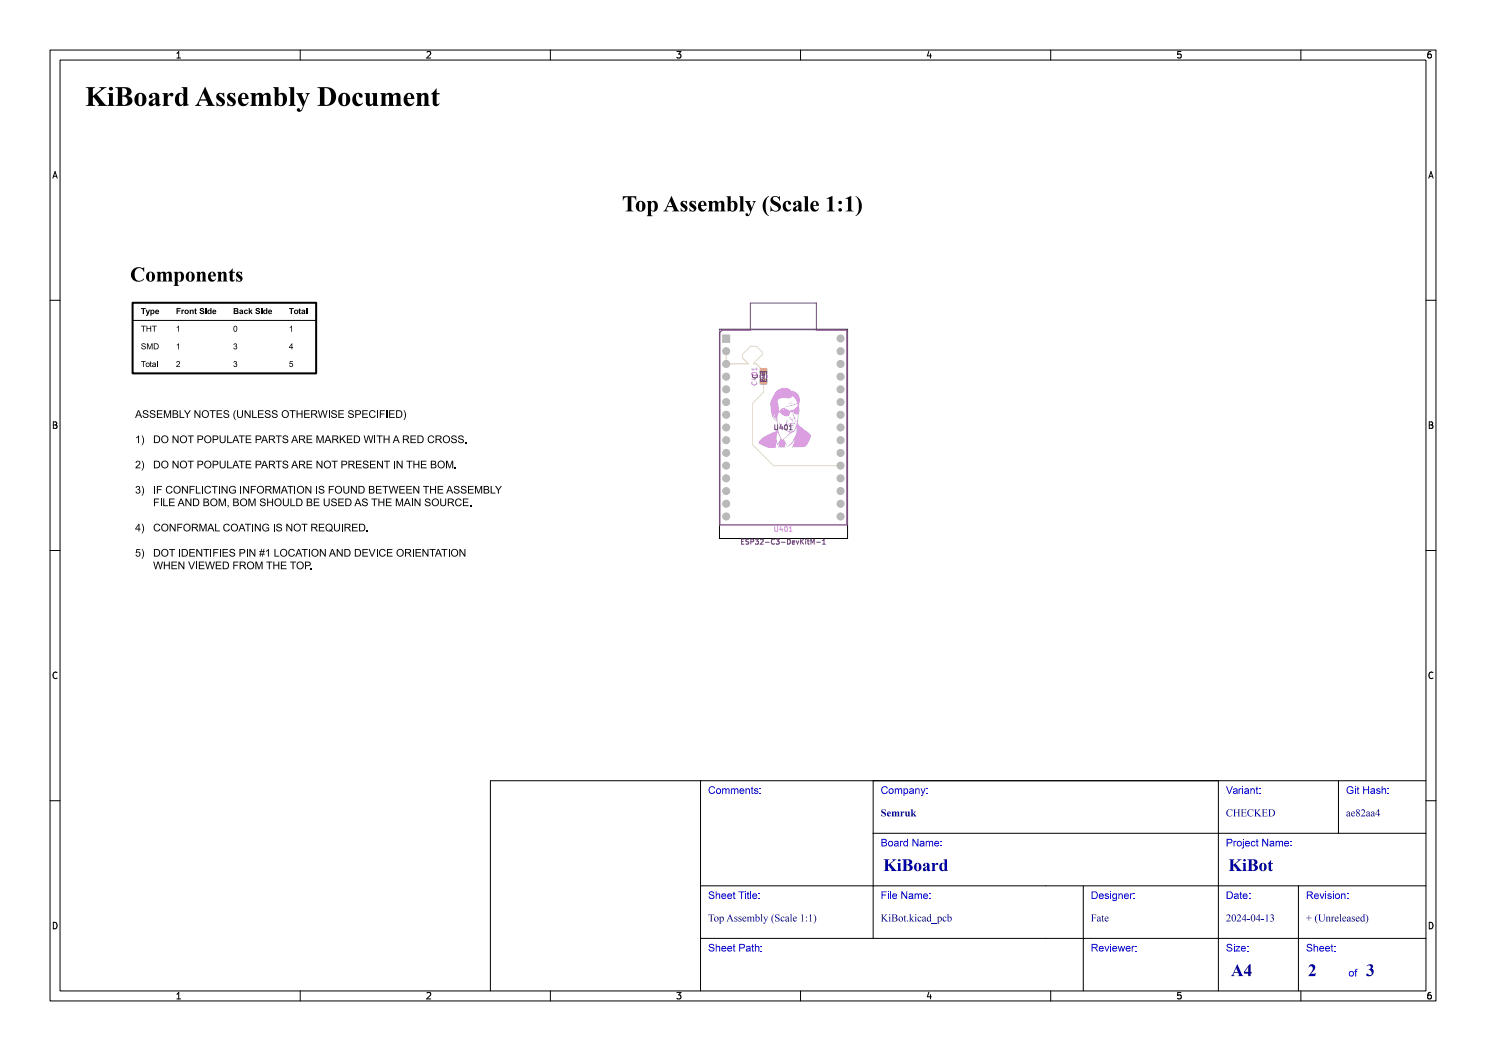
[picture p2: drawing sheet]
<svg xmlns="http://www.w3.org/2000/svg" width="297mm" height="210mm" viewBox="0 0 297 210" stroke-linecap="round" stroke-linejoin="round" font-family="sans-serif">
<defs><g id="words">
<text font-size="5.3" fill="#fff" x="17" y="21.5">KiBoard Assembly Document</text>
<text font-size="4.3" fill="#fff" x="117.3" y="42.5">Top Assembly (Scale 1:1)</text>
<g font-size="3.3" fill="#fff">
<text x="176.5" y="174.3">KiBoard</text>
<text x="245.5" y="174.3">KiBot</text>
<text x="246" y="195.3">A4</text>
<text x="261.4" y="195.3">2</text>
<text x="273" y="195.3">3</text>
</g>
<g font-size="2" fill="#fff">
<text x="141.5" y="158.8">Comments:</text>
<text x="176" y="158.8">Company:</text>
<text x="245" y="158.8">Variant:</text>
<text x="269" y="158.8">Git Hash:</text>
<text x="176" y="163.3">Semruk</text>
<text x="245" y="163.3">CHECKED</text>
<text x="269" y="163.3">ae82aa4</text>
<text x="176" y="169.3">Board Name:</text>
<text x="245" y="169.3">Project Name:</text>
<text x="141.5" y="179.8">Sheet Title:</text>
<text x="176" y="179.8">File Name:</text>
<text x="218" y="179.8">Designer:</text>
<text x="245" y="179.8">Date:</text>
<text x="261" y="179.8">Revision:</text>
<text x="141.5" y="184.3">Top Assembly (Scale 1:1)</text>
<text x="176" y="184.3">KiBot.kicad_pcb</text>
<text x="218" y="184.3">Fate</text>
<text x="245" y="184.3">2024-04-13</text>
<text x="261" y="184.3">+ (Unreleased)</text>
<text x="141.5" y="190.3">Sheet Path:</text>
<text x="218" y="190.3">Reviewer:</text>
<text x="245" y="190.3">Size:</text>
<text x="261" y="190.3">Sheet:</text>
<text x="269.5" y="195.3">of</text>
</g>
<g font-size="1.7" fill="#fff">
<text x="35" y="11.6">1</text>
<text x="85" y="11.6">2</text>
<text x="135" y="11.6">3</text>
<text x="185" y="11.6">4</text>
<text x="235" y="11.6">5</text>
<text x="285" y="11.6">6</text>
<text x="10.5" y="35.6">A</text>
<text x="285.5" y="35.6">A</text>
<text x="10.5" y="85.6">B</text>
<text x="285.5" y="85.6">B</text>
<text x="10.5" y="135.7">C</text>
<text x="285.5" y="135.7">C</text>
<text x="10.5" y="185.6">D</text>
<text x="285.5" y="185.6">D</text>
<text x="35" y="199.7">1</text>
<text x="85" y="199.7">2</text>
<text x="135" y="199.7">3</text>
<text x="185" y="199.7">4</text>
<text x="235" y="199.7">5</text>
<text x="285" y="199.7">6</text>
</g>
<g font-size="1.3" fill="#fff">
<text x="151.3" y="76.8" transform="rotate(-90 151.3 76.8)">C401</text>
<text x="151.4" y="75.6" transform="rotate(-90 151.4 75.6)">C</text>
<text x="155" y="85.9">U401</text>
<text x="155" y="106.2">U401</text>
<text x="149.4" y="108.8">ESP32-C3-DevKitM-1</text>
</g>
<text font-size=".7" fill="#fff" x="152.9" y="76" transform="rotate(-90 152.9 76)">C401</text>
</g></defs>
<path d="M143.8 65.8h25.6v41.8h-25.6z" fill="none" stroke="#000" stroke-width=".2"/>
<g fill="#eedab5">
<path d="M151.9 73.6h1.4v1.1h-1.4z" fill-rule="evenodd"/>
<path d="M151.9 75.7h1.4v1.1h-1.4z" fill-rule="evenodd"/>
<path d="M144.4 66.9h1.5v1.5h-1.5z" fill-rule="evenodd"/>
</g>
<g fill="#eedab5">
<circle cx="145.1" cy="70.2" r=".75"/>
<circle cx="145.1" cy="72.7" r=".75"/>
<circle cx="145.1" cy="75.3" r=".75"/>
<circle cx="145.1" cy="77.8" r=".75"/>
<circle cx="145.1" cy="80.3" r=".75"/>
<circle cx="145.1" cy="82.9" r=".75"/>
<circle cx="145.1" cy="85.4" r=".75"/>
<circle cx="145.1" cy="88" r=".75"/>
<circle cx="145.1" cy="90.5" r=".75"/>
<circle cx="145.1" cy="93" r=".75"/>
<circle cx="145.1" cy="95.6" r=".75"/>
<circle cx="145.1" cy="98.1" r=".75"/>
<circle cx="145.1" cy="100.7" r=".75"/>
<circle cx="145.1" cy="103.2" r=".75"/>
<circle cx="168" cy="103.2" r=".75"/>
<circle cx="168" cy="100.7" r=".75"/>
<circle cx="168" cy="98.1" r=".75"/>
<circle cx="168" cy="95.6" r=".75"/>
<circle cx="168" cy="93" r=".75"/>
<circle cx="168" cy="90.5" r=".75"/>
<circle cx="168" cy="88" r=".75"/>
<circle cx="168" cy="85.4" r=".75"/>
<circle cx="168" cy="82.9" r=".75"/>
<circle cx="168" cy="80.3" r=".75"/>
<circle cx="168" cy="77.8" r=".75"/>
<circle cx="168" cy="75.3" r=".75"/>
<circle cx="168" cy="72.7" r=".75"/>
<circle cx="168" cy="70.2" r=".75"/>
<circle cx="168" cy="67.6" r=".75"/>
</g>
<path d="M145.1 72.7h4.5l-1.2-1.2v-.7l1.6-1.6h1.2l1.2 1.2v.4l-1.8 1.9h.6l1.4 1.5M145.1 72.7l-.4 .5M145.1 70.2v2.5M152.6 76.2v2.2l-2.2 2.2M150.4 80.6v8.2l4.2 4.2h13.4" fill="none" stroke="#eedab5" stroke-width=".2"/>
<g fill="#fff">
<circle cx="145.1" cy="67.6" r=".45"/>
<circle cx="145.1" cy="70.2" r=".45"/>
<circle cx="145.1" cy="72.7" r=".45"/>
<circle cx="145.1" cy="75.3" r=".45"/>
<circle cx="145.1" cy="77.8" r=".45"/>
<circle cx="145.1" cy="80.3" r=".45"/>
<circle cx="145.1" cy="82.9" r=".45"/>
<circle cx="145.1" cy="85.4" r=".45"/>
<circle cx="145.1" cy="88" r=".45"/>
<circle cx="145.1" cy="90.5" r=".45"/>
<circle cx="145.1" cy="93" r=".45"/>
<circle cx="145.1" cy="95.6" r=".45"/>
<circle cx="145.1" cy="98.1" r=".45"/>
<circle cx="145.1" cy="100.7" r=".45"/>
<circle cx="145.1" cy="103.2" r=".45"/>
<circle cx="168" cy="103.2" r=".45"/>
<circle cx="168" cy="100.7" r=".45"/>
<circle cx="168" cy="98.1" r=".45"/>
<circle cx="168" cy="95.6" r=".45"/>
<circle cx="168" cy="93" r=".45"/>
<circle cx="168" cy="90.5" r=".45"/>
<circle cx="168" cy="88" r=".45"/>
<circle cx="168" cy="85.4" r=".45"/>
<circle cx="168" cy="82.9" r=".45"/>
<circle cx="168" cy="80.3" r=".45"/>
<circle cx="168" cy="77.8" r=".45"/>
<circle cx="168" cy="75.3" r=".45"/>
<circle cx="168" cy="72.7" r=".45"/>
<circle cx="168" cy="70.2" r=".45"/>
<circle cx="168" cy="67.6" r=".45"/>
</g>
<g fill="#b9b9b9">
<path d="M151.9 73.6h1.4v1.1h-1.4z" fill-rule="evenodd"/>
<path d="M151.9 75.7h1.4v1.1h-1.4z" fill-rule="evenodd"/>
<path d="M144.4 66.9h1.5v1.5h-1.5z" fill-rule="evenodd"/>
</g>
<g fill="#b9b9b9">
<circle cx="145.1" cy="70.2" r=".8"/>
<circle cx="145.1" cy="72.7" r=".8"/>
<circle cx="145.1" cy="75.3" r=".8"/>
<circle cx="145.1" cy="77.8" r=".8"/>
<circle cx="145.1" cy="80.3" r=".8"/>
<circle cx="145.1" cy="82.9" r=".8"/>
<circle cx="145.1" cy="85.4" r=".8"/>
<circle cx="145.1" cy="88" r=".8"/>
<circle cx="145.1" cy="90.5" r=".8"/>
<circle cx="145.1" cy="93" r=".8"/>
<circle cx="145.1" cy="95.6" r=".8"/>
<circle cx="145.1" cy="98.1" r=".8"/>
<circle cx="145.1" cy="100.7" r=".8"/>
<circle cx="145.1" cy="103.2" r=".8"/>
<circle cx="168" cy="103.2" r=".8"/>
<circle cx="168" cy="100.7" r=".8"/>
<circle cx="168" cy="98.1" r=".8"/>
<circle cx="168" cy="95.6" r=".8"/>
<circle cx="168" cy="93" r=".8"/>
<circle cx="168" cy="90.5" r=".8"/>
<circle cx="168" cy="88" r=".8"/>
<circle cx="168" cy="85.4" r=".8"/>
<circle cx="168" cy="82.9" r=".8"/>
<circle cx="168" cy="80.3" r=".8"/>
<circle cx="168" cy="77.8" r=".8"/>
<circle cx="168" cy="75.3" r=".8"/>
<circle cx="168" cy="72.7" r=".8"/>
<circle cx="168" cy="70.2" r=".8"/>
<circle cx="168" cy="67.6" r=".8"/>
</g>
<g fill="#e1a98e">
<path d="M151.9 73.6h1.4v1.1h-1.4z" fill-rule="evenodd"/>
<path d="M151.9 75.7h1.4v1.1h-1.4z" fill-rule="evenodd"/>
</g>
<path d="M150.3 76.3a.44 .44 0 0 0 .5 .6 .44 .44 0 0 0 .4-.6M150.3 74.5a.48 .48 0 0 1 .6-.1 .48 .48 0 0 1 .3 .4 .49 .49 0 0 1-.6 .3 .49 .49 0 0 1-.3-.5zM150.6 75.5h.7M150.9 75.3v.6l-.7-.2M151.3 73.5v.5M151.3 73.7h-1l.2 .3M154.9 105.2v.8l.1 .2 .4-.2v-.8M156.1 105.1l-.2 .8h.6M156.3 105.5v.7M157 105.2a.49 .49 0 0 1 .4 .5 .49 .49 0 0 1-.4 .4l-.2-.3zM157.8 106.2h.5M157.8 105.5l.2-.3v1" fill="none" stroke="#db9de1" stroke-width=".2"/>
<g fill="#db9de1">
<path d="M155.9 84.1v.3z" fill-rule="evenodd"/>
<path d="M156.8 86.2l.1 .1z" fill-rule="evenodd"/>
<path d="M158.3 83.2v.1z" fill-rule="evenodd"/>
<path d="M155.7 83.8l.2 .2z" fill-rule="evenodd"/>
<path d="M156.2 84.6l.1 .2z" fill-rule="evenodd"/>
<path d="M157.9 80.3l.3-.2z" fill-rule="evenodd"/>
<path d="M158.2 84.4l.3-.1z" fill-rule="evenodd"/>
<path d="M159.1 84v.5z" fill-rule="evenodd"/>
<path d="M158 85.3h.7z" fill-rule="evenodd"/>
<path d="M158 85l.7-.1-.3 .2z" fill-rule="evenodd"/>
<path d="M157.3 80.8l1.1-.3z" fill-rule="evenodd"/>
<path d="M157.5 84.7l1.1-.2 .3 .1v.1a1.73 1.73 0 0 0-1.4 .2z" fill-rule="evenodd"/>
<path d="M157.9 83.4l.2-.1-.1 .4 .4-.1-.1 .2 .2 .4-.6-.5z" fill-rule="evenodd"/>
<path d="M157.2 84h.4l-.2 .4h-.1v.8a1.08 1.08 0 0 1-.1-1.2z" fill-rule="evenodd"/>
<path d="M158.4 82.5l.6 1v.3h-.4l.3-.2h-.2z" fill-rule="evenodd"/>
<path d="M155.1 78.2a1.53 1.53 0 0 1 1.7-.5h-1l.3-.1a2.04 2.04 0 0 1 2.1 .5l.7 .2 .4 .3a1.81 1.81 0 0 1 .4 2.3 4.1 4.1 0 0 1-.1 2.2l-.1 .8a1.34 1.34 0 0 0 .8 1.6l1.5 1.1a1.04 1.04 0 0 1-.1 1.6l-.3 .5a.81 .81 0 0 1-.9 .6l-1.9 .1-.3 .3 .4-1.4h2.3h-2.3l.1-.4-.8 1-.7 .4 .9-.9h.2h-.2l.4-.3h-.2l.1-.2h.2h-.2h.8h-.8l.1-.2 .3 .1v-.1h-.3l.1-.1h.5v-.1l-.5 .1 .5-1.2h1.3h-1.3v-.2h1.6h-1.6v-.3h1.2h-1.2v-.2h1.2h-1.2v-.3l-.2 .4a1.09 1.09 0 0 1-.9 .7l-1.4 1.3 .5 1.1v.3v-.2l-.2-.2-.1 .2v.4h-1.4l.1-.7-.2 .3-.4-.9v1.4a4.8 4.8 0 0 1-3.2-.8l-.1-.1h2.7h-2.7l-.1-.1 2.4-.1h-2.4a.72 .72 0 0 1 1-.6h-.5l.3-.1 .1-.1-.4 .1 .5-.4h2.6l.1 1.1 .2 .2 .5-.9-.6-1.3-.2 .9h-2.6l.6-.1h-.3l.1-.1 1.8 .1-1.8-.1 .5-.1h-.3l.1-.1h1.7h-1.7h.9l-.7-.1h.5h-.3l.2-.1h.4h-.4l.2-.1h.4h-.4l.1-.1h.5h-.5l.2-.1 .5 .1-.5-.1 .9-.3-.1-2a1.51 1.51 0 0 1-.9-1.1h.2l.2 .6 .3 .3 .2-.1-.2-.2h.4v.7a6.3 6.3 0 0 0 .6 2.9l.3 .7 1.5-1.5-.3-.1-1.2-.8-.6-1 .4 .4a2.46 2.46 0 0 0 2.3 1.3l.4-.4 .3-.7h.2h-.2v-.2h.4h-.4l.4-2.1a.71 .71 0 0 1-1-.4h-.6a.79 .79 0 0 1-.4 .8 .79 .79 0 0 1-.9-.2l-.5-.4a.29 .29 0 0 0-.3-.2 .29 .29 0 0 0-.2 .2l-.2 1h-.4l-.3-.2h.2l-.3-.2 .5 .1v-.1h-.5l-.1-.2h-.2l.5-.1v.2l.1-.2-.1-.1v.1h-.6v-.2h1h-1l.4-.2-.4 .1-.1-.2h.8l-.8-.1h1h-1v-.2h.3l-.3-.1h.4h-.4l-.2-1.3 .2-.6h1.3l.3 2 .3-.2 .8 .1-.2-.2-.6 .1 .6-.4 1.3 .6 .2-.3 .2 .2 .2-.2v.1l.4-.3h.5v-.1l-.1 .1h-.4l.4-.4v-.5l-2.6 .7 2.5-.8-.2-.7h.2v-.1l-.2 .1-.6-.8a1.37 1.37 0 0 1-1.7 .4 1.3 1.3 0 0 0-1.3 .6h-1.3l.4-1h4.1l.6 .6-.6-.6-4-.1h4.8h-4.8h3.7h-3.7l.5-.7h3.5z" fill-rule="evenodd"/>
</g>
<path d="M143.9 66h25.4v38.9h-25.4zM151.9 74.9v.6M153.3 74.9v.6" fill="none" stroke="#db9de1" stroke-width=".2"/>
<g fill="none" stroke="#744679" stroke-width=".2">
<path d="M144.3 66h5.7v-5.4h13.2v5.4h6.1v38.9h-25.4v-38.4zM150.5 74.9a.44 .44 0 0 0 .4 .6 .44 .44 0 0 0 .4-.6M152 74.2h1.2v2h-1.2zM152.3 74.9v.1M152.3 75h.1M152.4 75.8a.22 .22 0 0 0 .2 .3 .22 .22 0 0 0 .2-.3M152.4 74.9h-.1M152.4 75v.1M152.4 74.8v.1M152.4 74.8l.4 .1M152.5 75.3h.3M152.7 75.3v.3l-.4-.1"/>
<path d="M152.8 74.3v.3M152.8 74.9v.1M152.8 75l-.4 .1M152.8 74.5h-.5l.2 .1M154.9 84.9v.8l.1 .2 .4-.2v-.8M156.1 84.8l-.2 .7h.6M156.3 85.2v.7M156.9 85l.1-.1a.49 .49 0 0 1 .4 .5 .49 .49 0 0 1-.4 .4l-.2-.3zM157.8 85.9h.5M157.8 85.2l.2-.3v1M148.2 108.2h.3M148.7 107.7h-.5v1h.5"/>
<path d="M149.6 107.8h-.5a.42 .42 0 0 0 .5 .6l-.1 .3h-.4M150.1 108.3l.4-.1 .1-.4-.5-.1v1M151 107.7h.6l-.3 .4 .2 .1v.4h-.5M152 107.8l.4-.1 .1 .3-.6 .7h.6M153 108.4h.7M154.8 107.8a.44 .44 0 0 0-.6 .4 .44 .44 0 0 0 .6 .4M155.1 107.7h.6l-.3 .4 .3 .1v.4h-.6M156.2 108.4h.7M157.4 107.7a.51 .51 0 0 1 .6 .5 .51 .51 0 0 1-.6 .5zM158.4 108.4l.4-.1v-.2h-.3l-.1 .1v.5h.4M159.2 108.1l.2 .6 .2-.6M160 107.7v1"/>
<path d="M160.2 108.2l.4 .5M160.6 107.7l-.6 .6M161 107.7v.1M161 108.1v.6M161.4 108.1h.3M161.5 107.7v.9l.2 .1M162.1 108.7v-1l.3 .7 .3-.7v1M163.2 108.4h.8M164.4 108.7h.6M164.4 108l.3-.3v1"/>
</g>
<path d="M26.5 60.5h36.7v14.1h-36.7z" fill="none" stroke="#000" stroke-width=".4"/>
<g fill="#000">
<path d="M26.7 53.8a2.06 2.06 0 0 1 2-.3l.1-.1v1a1 1 0 0 0-1.3-.8 1 1 0 0 0-.6 1.4 .99 .99 0 0 0 .7 1.1 .99 .99 0 0 0 1.2-.5 1.05 1.05 0 0 1-1.3 .7 1.42 1.42 0 0 1-1.3-1 1.42 1.42 0 0 1 .5-1.5z" fill-rule="evenodd"/>
<path d="M29.5 54.5a.95 .95 0 0 1 1.3 .2 .95 .95 0 0 1-.1 1.3 .95 .95 0 0 1-1.3 0l-.2-.6h.6a.43 .43 0 0 0 0 .5 .43 .43 0 0 0 .4 .2l.2-.8a.49 .49 0 0 0 0-.6 .49 .49 0 0 0-.5-.2l-.1 .9h-.6v-.4z" fill-rule="evenodd"/>
<path d="M31.3 54.3h.8v.3a.61 .61 0 0 1 .5-.3 .61 .61 0 0 1 .6 .3 .62 .62 0 0 1 .7-.3 .62 .62 0 0 1 .4 .7v1l.2 .2h-1l.3-.4-.1-1.1-.1-.1-.4 .2v1.2l.2 .2h-1l.2-.3v-1.2l-.2-.1-.3 .2v1.2l.2 .2h-1l.2-.4v-1.2z" fill-rule="evenodd"/>
<path d="M34.7 54.3h.8v.3a.77 .77 0 0 1 1-.1 .77 .77 0 0 1 .3 .9 .74 .74 0 0 1-.4 .8 .74 .74 0 0 1-.9-.2v.9l.3 .2h-1.1l.2-.3v-2h.6v1.1a.37 .37 0 0 0 .5 .2 .37 .37 0 0 0 .2-.5v-.2a.83 .83 0 0 0-.3-.9l-.4 .3h-.6z" fill-rule="evenodd"/>
<path d="M37.5 54.5a.95 .95 0 0 1 1.2 .2 .95 .95 0 0 1-.1 1.3 .95 .95 0 0 1-1.3 0l-.2-.6h.6a.43 .43 0 0 0 0 .5 .43 .43 0 0 0 .5 .2l.1-.8a.49 .49 0 0 0 0-.6 .49 .49 0 0 0-.5-.2l-.1 .9h-.6l.1-.4z" fill-rule="evenodd"/>
<path d="M39.2 54.3h.8v.3a.59 .59 0 0 1 .8-.3 .59 .59 0 0 1 .3 .8v.9l.2 .2h-1l.2-.4v-1.1l-.2-.1-.3 .3v1.1l.2 .2h-1l.2-.4v-1.2z" fill-rule="evenodd"/>
<path d="M41.8 54.6a.77 .77 0 0 1 1-.2 .77 .77 0 0 1 .4 .8h-1.1a.54 .54 0 0 0 .3 .7 .54 .54 0 0 0 .7-.3 .81 .81 0 0 1-1 .6 .81 .81 0 0 1-.5-1.1v-.1l1.1 .1-.1-.6a.35 .35 0 0 0-.5 .1 .35 .35 0 0 0 0 .4h-.5z" fill-rule="evenodd"/>
<path d="M43.4 54.3h.8v.3a.59 .59 0 0 1 .8-.3 .59 .59 0 0 1 .3 .8v.9l.2 .2h-1l.2-.4v-1.1l-.2-.1-.3 .3v1.1l.2 .2h-1l.2-.4v-1.2z" fill-rule="evenodd"/>
<path d="M46.4 53.6l.1 .7h.5v.2h-.5v1.4l.1 .1 .3-.2a.5 .5 0 0 1-.6 .5 .5 .5 0 0 1-.4-.7v-1.1l-.2-.1z" fill-rule="evenodd"/>
<path d="M47.3 54.5l.3-.2h.8v.6a.5 .5 0 0 0-.8-.3l.3 .3a.69 .69 0 0 1 .6 .8 .69 .69 0 0 1-.9 .5l-.4 .1 .1-.7a.44 .44 0 0 0 .2 .5 .44 .44 0 0 0 .5-.2l-.3-.3a.71 .71 0 0 1-.4-1.1z" fill-rule="evenodd"/>
<path d="M28.4 68.7a.47 .47 0 0 1 .7 .2h-.1a.23 .23 0 0 0-.3-.2 .23 .23 0 0 0-.1 .4 .43 .43 0 0 1 .5 .2 .43 .43 0 0 1-.2 .6 .43 .43 0 0 1-.6-.2l-.1-.3h.2a.29 .29 0 0 0 .3 .3 .29 .29 0 0 0 .2-.4 .43 .43 0 0 1-.5-.1 .43 .43 0 0 1 0-.5z" fill-rule="evenodd"/>
<path d="M28.2 61.6h.9v.2h-.3v1h-.3v-1h-.3z" fill-rule="evenodd"/>
<path d="M28.2 72.1h.9v.2h-.4v1h-.1v-1h-.4z" fill-rule="evenodd"/>
<path d="M28.2 65.1h.9v.1h-.4v1.1h-.1v-1.1h-.4z" fill-rule="evenodd"/>
<path d="M29.1 61.9h.2l.2 .6 .2-.6h.3l-.5 1.2h-.3v-.2l.2-.1z" fill-rule="evenodd"/>
<path d="M29.3 65.1h.1v.5h.7v-.5h.1v1.2h-.1v-.6h-.7v.6h-.1z" fill-rule="evenodd"/>
<path d="M29.4 68.6h.2l.3 1 .4-1h.2v1.2h-.2v-1l-.3 1h-.1l-.4-1v1h-.1z" fill-rule="evenodd"/>
<path d="M29.2 72.6a.42 .42 0 0 1 .7 0 .42 .42 0 0 1-.2 .7 .42 .42 0 0 1-.6-.4h.2a.26 .26 0 0 0 .3 .2 .26 .26 0 0 0 .1-.4 .26 .26 0 0 0-.4 .1l-.2 .1z" fill-rule="evenodd"/>
<path d="M30 72.3l.2-.1v.3h.1v.1h-.1v.5l.1 .2h-.3v-.7h-.1z" fill-rule="evenodd"/>
<path d="M30.1 61.9h.2v.1a.39 .39 0 0 1 .6 .3 .39 .39 0 0 1-.6 .3v.5h-.2v-.8h.2a.24 .24 0 0 0 .2 .3 .24 .24 0 0 0 .3-.2 .24 .24 0 0 0-.2-.3l-.2-.1-.1 .3h-.2z" fill-rule="evenodd"/>
<path d="M30.4 65.1h.9v.1h-.4v1.1h-.1v-1.1h-.4z" fill-rule="evenodd"/>
<path d="M30.5 72.6a.37 .37 0 0 1 .4-.2 .37 .37 0 0 1 .2 .4l.1 .5-.2-.1a.34 .34 0 0 1-.3 .2 .34 .34 0 0 1-.3-.3h.5l.1-.2-.6 .2 .3-.3a.19 .19 0 0 0 .3 0 .19 .19 0 0 0-.1-.2 .19 .19 0 0 0-.3 0l-.2 .1z" fill-rule="evenodd"/>
<path d="M30.7 68.6h.5a.6 .6 0 0 1 .5 .6 .6 .6 0 0 1-.5 .6h-.5v-.1h.4a.45 .45 0 0 0 .5-.5 .45 .45 0 0 0-.4-.4h-.3v.9h-.2z" fill-rule="evenodd"/>
<path d="M31.4 72.1h.1v1.2h-.1z" fill-rule="evenodd"/>
<path d="M31.1 62a.41 .41 0 0 1 .5-.1 .41 .41 0 0 1 .2 .5h-.6l.2 .2 .4-.1a.42 .42 0 0 1-.5 .2 .42 .42 0 0 1-.3-.5h.6l-.2-.2-.2 .2h-.2z" fill-rule="evenodd"/>
<path d="M35.3 61.6h.8v.2h-.6v.2h.5v.2h-.5v.6h-.2z" fill-rule="evenodd"/>
<path d="M35.3 68.9l.5-.3v1.2h-.2v-.9l-.3 .1z" fill-rule="evenodd"/>
<path d="M35.3 65.4l.5-.3v1.2h-.2v-1l-.3 .2z" fill-rule="evenodd"/>
<path d="M35.3 72.2a.41 .41 0 0 1 .7 .2 .41 .41 0 0 1-.4 .6l-.2 .2h.6v.1h-.8l.2-.4a.33 .33 0 0 0 .4-.2 .33 .33 0 0 0-.2-.4l-.4 .2z" fill-rule="evenodd"/>
<path d="M36.3 61.9h.2v.1l.3-.1v.2l-.3 .1v.6h-.2z" fill-rule="evenodd"/>
<path d="M37 62a.45 .45 0 0 1 .7 .1 .45 .45 0 0 1-.3 .6 .45 .45 0 0 1-.5-.4h.2a.25 .25 0 0 0 .3 .2 .25 .25 0 0 0 .2-.3 .25 .25 0 0 0-.4-.1l-.1 .2h-.2z" fill-rule="evenodd"/>
<path d="M37.9 61.9h.2v.1a.31 .31 0 0 1 .4-.1 .31 .31 0 0 1 .2 .3v.6h-.2v-.7l-.2-.1-.1 .2-.1 .6h-.2z" fill-rule="evenodd"/>
<path d="M38.9 61.7l.3-.1v.3h.1v.2h-.1v.4l.1 .2-.3-.1-.1-.5h-.1z" fill-rule="evenodd"/>
<path d="M40 61.7a.48 .48 0 0 1 .8 .2l-.3-.1a.19 .19 0 0 0-.3-.1 .19 .19 0 0 0 0 .3 .19 .19 0 0 0 .3 0 .43 .43 0 0 1 .2 .7 .43 .43 0 0 1-.7 0l-.1-.3 .2-.1a.21 .21 0 0 0 .1 .3 .21 .21 0 0 0 .3 0 .21 .21 0 0 0-.1-.3 .4 .4 0 0 1-.4-.2 .4 .4 0 0 1 0-.4z" fill-rule="evenodd"/>
<path d="M41 61.6h.3v.2h-.3z" fill-rule="evenodd"/>
<path d="M41 61.9h.3v.9h-.3z" fill-rule="evenodd"/>
<path d="M41.5 62l.3-.1 .2 .1v-.4h.3v1.2h-.2v-.2a.36 .36 0 0 1-.5 .1 .36 .36 0 0 1-.2-.4h.3a.24 .24 0 0 0 .1 .3 .24 .24 0 0 0 .3-.2 .24 .24 0 0 0-.1-.3l-.2-.1-.1 .3h-.3z" fill-rule="evenodd"/>
<path d="M42.5 62a.41 .41 0 0 1 .5-.1 .41 .41 0 0 1 .2 .5h-.5l.1 .2 .4-.1a.42 .42 0 0 1-.5 .2 .42 .42 0 0 1-.3-.5h.6l-.2-.2-.1 .2h-.3z" fill-rule="evenodd"/>
<path d="M46.8 72.2a.31 .31 0 0 1 .4 0 .31 .31 0 0 1 0 .5 .37 .37 0 0 1 0 .6 .37 .37 0 0 1-.6-.3h.2a.24 .24 0 0 0 .3 .2 .24 .24 0 0 0 .2-.3 .24 .24 0 0 0-.4-.1l.1-.2a.19 .19 0 0 0 .2-.2 .19 .19 0 0 0-.2-.2 .19 .19 0 0 0-.2 .3l-.1-.1z" fill-rule="evenodd"/>
<path d="M46.8 68.7a.31 .31 0 0 1 .4 0 .31 .31 0 0 1 0 .4 .37 .37 0 0 1 0 .7 .37 .37 0 0 1-.6-.3h.2a.24 .24 0 0 0 .3 .2 .24 .24 0 0 0 .2-.3 .24 .24 0 0 0-.4-.2l.1-.1a.19 .19 0 0 0 .2-.2 .19 .19 0 0 0-.2-.2 .19 .19 0 0 0-.2 .2h-.1z" fill-rule="evenodd"/>
<path d="M46.8 65.2a.55 .55 0 0 1 .6 .2 .55 .55 0 0 1 0 .7 .4 .4 0 0 1-.6 .1 .4 .4 0 0 1-.2-.5h.2a.29 .29 0 0 0 .2 .4 .29 .29 0 0 0 .3-.4 .29 .29 0 0 0-.3-.5 .29 .29 0 0 0-.2 .5h-.2z" fill-rule="evenodd"/>
<path d="M46.7 61.6h.5a.31 .31 0 0 1 .4 .1 .31 .31 0 0 1-.1 .4 .34 .34 0 0 1 .2 .5 .34 .34 0 0 1-.5 .2h-.5v-.3h.6l.1-.2-.5-.1v.3h-.2v-.5h.6l.1-.2h-.5v.2h-.2z" fill-rule="evenodd"/>
<path d="M47.9 62a.38 .38 0 0 1 .4-.1 .38 .38 0 0 1 .3 .3v.6l-.6-.1-.2-.2 .3 .1a.16 .16 0 0 0 .2 0 .16 .16 0 0 0 0-.3 .16 .16 0 0 0-.2 .2h-.3l.5-.4h-.5z" fill-rule="evenodd"/>
<path d="M48.9 62l.5-.1 .1 .2-.2 .1a.2 .2 0 0 0-.3 0 .2 .2 0 0 0 0 .3 .2 .2 0 0 0 .3-.1l.3 .1a.44 .44 0 0 1-.7 .2 .44 .44 0 0 1 0-.7z" fill-rule="evenodd"/>
<path d="M49.7 61.6h.2v.6l.3-.3h.3l-.3 .3 .3 .6h-.2l-.3-.4-.1 .4h-.2z" fill-rule="evenodd"/>
<path d="M51.2 61.7a.48 .48 0 0 1 .8 .2l-.3-.1a.19 .19 0 0 0-.3-.1 .19 .19 0 0 0-.1 .3 .19 .19 0 0 0 .3 0 .43 .43 0 0 1 .3 .7 .43 .43 0 0 1-.7 0l-.2-.3 .3-.1a.21 .21 0 0 0 0 .3 .21 .21 0 0 0 .3 0 .21 .21 0 0 0 0-.3 .4 .4 0 0 1-.4-.2 .4 .4 0 0 1 0-.4z" fill-rule="evenodd"/>
<path d="M52.2 61.6h.2v.2h-.2z" fill-rule="evenodd"/>
<path d="M52.2 61.9h.2v.9h-.2z" fill-rule="evenodd"/>
<path d="M52.7 62l.3-.1 .2 .1v-.4h.2v1.2h-.2v-.2a.36 .36 0 0 1-.4 .1 .36 .36 0 0 1-.2-.4h.2a.24 .24 0 0 0 .2 .3 .24 .24 0 0 0 .3-.2 .24 .24 0 0 0-.1-.3l-.2-.1-.2 .3h-.2z" fill-rule="evenodd"/>
<path d="M53.7 62a.41 .41 0 0 1 .5-.1 .41 .41 0 0 1 .2 .5h-.6l.2 .2 .4-.1a.42 .42 0 0 1-.6 .2 .42 .42 0 0 1-.2-.5h.6l-.2-.2-.2 .2h-.2z" fill-rule="evenodd"/>
<path d="M57.9 72.2h.6v.1h-.4l-.1 .3a.39 .39 0 0 1 .6 .2 .39 .39 0 0 1-.3 .5 .39 .39 0 0 1-.5-.3h.2a.25 .25 0 0 0 .3 .1 .25 .25 0 0 0 .1-.4 .25 .25 0 0 0-.4 .1h-.2z" fill-rule="evenodd"/>
<path d="M57.8 61.6h.9v.2h-.3v1h-.3v-1h-.3z" fill-rule="evenodd"/>
<path d="M57.9 65.4l.5-.3v1.2h-.2v-1l-.3 .2z" fill-rule="evenodd"/>
<path d="M58.3 68.6h.1v.8h.2l-.2 .4h-.1v-.3h-.5v-.1h.5v-.5l-.4 .5h-.1z" fill-rule="evenodd"/>
<path d="M58.9 62a.45 .45 0 0 1 .7 .1 .45 .45 0 0 1-.3 .6 .45 .45 0 0 1-.6-.4h.3a.25 .25 0 0 0 .3 .2 .25 .25 0 0 0 .1-.3 .25 .25 0 0 0-.3-.1l-.1 .2h-.3z" fill-rule="evenodd"/>
<path d="M59.8 61.7l.2-.1v.3h.1v.2h-.1v.4l.2 .2-.4-.1v-.5h-.2z" fill-rule="evenodd"/>
<path d="M60.3 62a.38 .38 0 0 1 .4-.1 .38 .38 0 0 1 .3 .3v.6l-.6-.1-.2-.2 .4 .1 .2-.3-.3 .2h-.3l.1-.1 .5-.2-.1-.2-.4 .1z" fill-rule="evenodd"/>
<path d="M61.2 61.6h.2v1.2h-.2z" fill-rule="evenodd"/>
<path d="M27.2 97.2a.4 .4 0 0 1 .7 0 .4 .4 0 0 1-.1 .6 .47 .47 0 0 1 0 .8 .47 .47 0 0 1-.7-.4h.2a.31 .31 0 0 0 .3 .3 .31 .31 0 0 0 .3-.4 .31 .31 0 0 0-.4-.2v-.2a.26 .26 0 0 0 .3-.2 .26 .26 0 0 0-.3-.3 .26 .26 0 0 0-.2 .3h-.2z" fill-rule="evenodd"/>
<path d="M27.2 87.4l.6-.4v1.5h-.2v-1.1l-.4 .2z" fill-rule="evenodd"/>
<path d="M27.2 92.2a.51 .51 0 0 1 .8 .1 .51 .51 0 0 1-.3 .8l-.4 .3h.8v.2h-1l.2-.4a.69 .69 0 0 0 .4-1 .3 .3 0 0 0-.4 .3h-.2z" fill-rule="evenodd"/>
<path d="M27.6 82h.2l.6 1.5h-.2l-.2-.5h-.6l-.2 .5h-.2l.2-.6h.7l-.2-.8-.3 .8h-.2z" fill-rule="evenodd"/>
<path d="M28.3 87l.3 .3 .2 .7a1.14 1.14 0 0 1-.5 1l.3-1z" fill-rule="evenodd"/>
<path d="M28.3 92l.3 .4 .2 .6a1.14 1.14 0 0 1-.5 1l.3-1z" fill-rule="evenodd"/>
<path d="M28.3 97.1l.3 .3 .2 .6a1.14 1.14 0 0 1-.5 1.1l.3-1z" fill-rule="evenodd"/>
<path d="M28.7 82.1a.6 .6 0 0 1 1 .3h-.2a.33 .33 0 0 0-.4-.3 .33 .33 0 0 0-.3 .4 .72 .72 0 0 1 .8 .8 .64 .64 0 0 1-.6 .2 .64 .64 0 0 1-.5-.5h.2a.39 .39 0 0 0 .4 .4 .39 .39 0 0 0 .4-.4l-.1-.1a.66 .66 0 0 1-.8-.7z" fill-rule="evenodd"/>
<path d="M30.1 82.1a.6 .6 0 0 1 1 .3h-.2a.33 .33 0 0 0-.4-.3 .33 .33 0 0 0-.3 .4 .72 .72 0 0 1 .8 .8 .65 .65 0 0 1-.6 .2 .65 .65 0 0 1-.5-.5h.2a.39 .39 0 0 0 .4 .4 .39 .39 0 0 0 .4-.4l-.2-.1a.58 .58 0 0 1-.5-.2 .58 .58 0 0 1-.1-.6z" fill-rule="evenodd"/>
<path d="M30.8 97.1h.2v1.5h-.2z" fill-rule="evenodd"/>
<path d="M31.4 97.1h1v.2h-.8v.5h.7v.1h-.7v.7h-.2z" fill-rule="evenodd"/>
<path d="M31.4 82h1.1v.2h-.9v.4h.8v.2h-.8v.5h.9v.2h-1.1z" fill-rule="evenodd"/>
<path d="M30.8 87h.5a.76 .76 0 0 1 .7 .8 .76 .76 0 0 1-.7 .7h-.5v-.1h.5a.59 .59 0 0 0 .5-.6 .59 .59 0 0 0-.5-.6h-.3v1.2h-.2z" fill-rule="evenodd"/>
<path d="M30.8 92.1h.5a.76 .76 0 0 1 .7 .7 .76 .76 0 0 1-.7 .8h-.5v-.2h.5a.59 .59 0 0 0 .5-.6 .59 .59 0 0 0-.5-.6h-.3v1.2h-.2z" fill-rule="evenodd"/>
<path d="M32.1 99.6h.2v1.5h-.2z" fill-rule="evenodd"/>
<path d="M32.8 82h.3l.4 1.3 .4-1.3h.3v1.5h-.2v-1.3l-.4 1.3h-.2l-.5-1.3v1.3h-.1z" fill-rule="evenodd"/>
<path d="M32.4 87.2a.75 .75 0 0 1 1.2 .1 .75 .75 0 0 1-.4 1.1 .75 .75 0 0 1-1-.6h.2a.56 .56 0 0 0 .8 .5 .56 .56 0 0 0 .2-.9 .52 .52 0 0 0-.7-.2 .52 .52 0 0 0-.3 .6h-.2z" fill-rule="evenodd"/>
<path d="M32.4 92.2a.75 .75 0 0 1 1.2 .2 .75 .75 0 0 1-.4 1.1 .75 .75 0 0 1-1-.7h.2a.56 .56 0 0 0 .8 .6 .56 .56 0 0 0 .2-1 .52 .52 0 0 0-.7-.2 .52 .52 0 0 0-.3 .6h-.2z" fill-rule="evenodd"/>
<path d="M33.3 97.3a.66 .66 0 0 1 1.2 .2l-.2 .1a.53 .53 0 0 0-.8-.2 .53 .53 0 0 0-.1 .8 .45 .45 0 0 0 .5 .3 .45 .45 0 0 0 .4-.4h.2a.73 .73 0 0 1-1.1 .4 .73 .73 0 0 1-.1-1.1z" fill-rule="evenodd"/>
<path d="M34.5 87h.2l.8 1.2v-1.2h.2v1.5h-.2l-.8-1.2v1.2h-.2z" fill-rule="evenodd"/>
<path d="M34.5 92.1h.2l.8 1.2v-1.2h.2v1.5h-.2l-.8-1.2v1.2h-.2z" fill-rule="evenodd"/>
<path d="M34.5 82h.6a.38 .38 0 0 1 .4 .2 .38 .38 0 0 1-.1 .5 .43 .43 0 0 1 .2 .5 .43 .43 0 0 1-.5 .3h-.6v-.2h.6a.28 .28 0 0 0 .3-.3 .28 .28 0 0 0-.3-.2h-.4v.5h-.2v-.7h.8a.25 .25 0 0 0 0-.4 .25 .25 0 0 0-.3 0h-.3v.4h-.2z" fill-rule="evenodd"/>
<path d="M34.9 97.3a.76 .76 0 0 1 1.2 .1 .76 .76 0 0 1-.4 1.1 .76 .76 0 0 1-1-.6h.2a.56 .56 0 0 0 .8 .5 .56 .56 0 0 0 .1-.9 .52 .52 0 0 0-.6-.2 .52 .52 0 0 0-.3 .6h-.2z" fill-rule="evenodd"/>
<path d="M35.9 82h.2v1.3h.7v.2h-.9z" fill-rule="evenodd"/>
<path d="M36.4 97.1h.2l.8 1.2v-1.2h.1v1.5h-.2l-.8-1.2v1.2h-.1z" fill-rule="evenodd"/>
<path d="M36.2 87.2a.75 .75 0 0 1 1.1 .1 .75 .75 0 0 1-.4 1.1 .75 .75 0 0 1-1-.6h.3a.56 .56 0 0 0 .7 .5 .56 .56 0 0 0 .2-.9 .52 .52 0 0 0-.6-.2 .52 .52 0 0 0-.3 .6h-.3z" fill-rule="evenodd"/>
<path d="M36.2 92.2a.75 .75 0 0 1 1.1 .2 .75 .75 0 0 1-.4 1.1 .75 .75 0 0 1-1-.7h.3a.56 .56 0 0 0 .7 .6 .56 .56 0 0 0 .2-1 .52 .52 0 0 0-.6-.2 .52 .52 0 0 0-.3 .6h-.3z" fill-rule="evenodd"/>
<path d="M36.8 82h.2l.5 .7 .4-.7h.2l-.6 .8v.7h-.2v-.7z" fill-rule="evenodd"/>
<path d="M37.9 97.1h1v.2h-.8v.5h.7v.1h-.7v.7h-.2z" fill-rule="evenodd"/>
<path d="M37.5 87h1.2v.2h-.5v1.3h-.2v-1.3h-.5z" fill-rule="evenodd"/>
<path d="M37.5 92.1h1.2v.1h-.5v1.4h-.2v-1.4h-.5z" fill-rule="evenodd"/>
<path d="M38.9 82h.2l.8 1.2v-1.2h.2v1.5h-.3l-.7-1.2v1.2h-.2z" fill-rule="evenodd"/>
<path d="M39.1 97.1h.2v1.3h.8v.2h-1z" fill-rule="evenodd"/>
<path d="M38.6 99.6h.5a.76 .76 0 0 1 .7 .8 .76 .76 0 0 1-.7 .7h-.5v-.1h.5a.59 .59 0 0 0 .5-.6 .59 .59 0 0 0-.5-.6h-.3v1.2h-.2z" fill-rule="evenodd"/>
<path d="M39.5 87h.5a.47 .47 0 0 1 .6 .5 .47 .47 0 0 1-.5 .4h-.4v.6h-.2v-.8h.6a.29 .29 0 0 0 .3-.2 .29 .29 0 0 0-.3-.3h-.4v.5h-.2z" fill-rule="evenodd"/>
<path d="M39.5 92.1h.5a.47 .47 0 0 1 .6 .4 .47 .47 0 0 1-.5 .5h-.4v.6h-.2v-.8h.7l.2-.3-.2-.3h-.5v.6h-.2z" fill-rule="evenodd"/>
<path d="M40.4 97.1h.2v1.5h-.2z" fill-rule="evenodd"/>
<path d="M40.5 82.2a.76 .76 0 0 1 1.2 .1 .76 .76 0 0 1-.4 1.1 .76 .76 0 0 1-1-.6h.2a.56 .56 0 0 0 .8 .5 .56 .56 0 0 0 .2-1 .52 .52 0 0 0-.7-.1 .52 .52 0 0 0-.3 .6h-.2z" fill-rule="evenodd"/>
<path d="M40.7 99.6h.5a.38 .38 0 0 1 .5 .2 .38 .38 0 0 1-.2 .5 .43 .43 0 0 1 .3 .6 .43 .43 0 0 1-.5 .2h-.6v-.1h.5a.28 .28 0 0 0 .4-.3 .28 .28 0 0 0-.4-.3h-.3v.6h-.2v-.8h.8a.26 .26 0 0 0 0-.4 .26 .26 0 0 0-.3 0h-.3v.4h-.2z" fill-rule="evenodd"/>
<path d="M41 87.2a.75 .75 0 0 1 1.2 .1 .75 .75 0 0 1-.4 1.1 .75 .75 0 0 1-1-.6h.2a.56 .56 0 0 0 .8 .5 .56 .56 0 0 0 .1-.9 .52 .52 0 0 0-.6-.2 .52 .52 0 0 0-.3 .6h-.2z" fill-rule="evenodd"/>
<path d="M41 92.2a.75 .75 0 0 1 1.2 .2 .75 .75 0 0 1-.4 1.1 .75 .75 0 0 1-1-.7h.2a.56 .56 0 0 0 .8 .6 .56 .56 0 0 0 .1-1 .52 .52 0 0 0-.6-.2 .52 .52 0 0 0-.3 .6h-.2z" fill-rule="evenodd"/>
<path d="M41 97.3a.66 .66 0 0 1 1.2 .2l-.2 .1a.53 .53 0 0 0-.8-.2 .53 .53 0 0 0-.1 .8 .45 .45 0 0 0 .5 .3 .45 .45 0 0 0 .4-.4h.2a.73 .73 0 0 1-1.1 .4 .73 .73 0 0 1-.1-1.1z" fill-rule="evenodd"/>
<path d="M41.9 82h1.2v.2h-.5v1.3h-.2v-1.3h-.5z" fill-rule="evenodd"/>
<path d="M42.3 97.1h1.2v.2h-.5v1.3h-.2v-1.3h-.5z" fill-rule="evenodd"/>
<path d="M42.2 99.8a.76 .76 0 0 1 1.2 .1 .76 .76 0 0 1-.4 1.1 .76 .76 0 0 1-1-.6h.2a.56 .56 0 0 0 .8 .5 .56 .56 0 0 0 .2-.9 .52 .52 0 0 0-.7-.2 .52 .52 0 0 0-.3 .6h-.2z" fill-rule="evenodd"/>
<path d="M42.5 87h.6a.47 .47 0 0 1 .6 .5 .47 .47 0 0 1-.6 .4h-.4v.6h-.2v-.8h.6a.29 .29 0 0 0 .4-.2 .29 .29 0 0 0-.4-.3h-.4v.5h-.2z" fill-rule="evenodd"/>
<path d="M42.5 92.1h.6a.47 .47 0 0 1 .6 .4 .47 .47 0 0 1-.6 .5h-.4v.6h-.2v-.8h.7l.2-.3-.1-.3h-.6v.6h-.2z" fill-rule="evenodd"/>
<path d="M43.3 82h1.1v.2h-.9v.4h.8v.2h-.8v.5h.9v.2h-1.1z" fill-rule="evenodd"/>
<path d="M43.7 97.1h.2v1.5h-.2z" fill-rule="evenodd"/>
<path d="M44.3 97.1h.2l.8 1.2v-1.2h.2v1.5h-.2l-.8-1.2v1.2h-.2z" fill-rule="evenodd"/>
<path d="M44.8 82.1a.6 .6 0 0 1 1 .3h-.2a.33 .33 0 0 0-.4-.3 .33 .33 0 0 0-.3 .4 .76 .76 0 0 1 .9 .7 .64 .64 0 0 1-.7 .3 .64 .64 0 0 1-.5-.5h.2a.39 .39 0 0 0 .4 .4 .39 .39 0 0 0 .4-.4l-.1-.1a.65 .65 0 0 1-.8-.7z" fill-rule="evenodd"/>
<path d="M43.9 87h.2v.9a.4 .4 0 0 0 .4 .5 .4 .4 0 0 0 .4-.5v-.9h.2v.9a.6 .6 0 0 1-.6 .7 .6 .6 0 0 1-.6-.7z" fill-rule="evenodd"/>
<path d="M43.9 92.1h.2v.8a.4 .4 0 0 0 .4 .5 .4 .4 0 0 0 .4-.4v-.9h.2v.8a.6 .6 0 0 1-.6 .7 .6 .6 0 0 1-.6-.7z" fill-rule="evenodd"/>
<path d="M45.4 87h.2v1.4h.8v.1h-1z" fill-rule="evenodd"/>
<path d="M45.4 92.1h.2v1.3h.8v.2h-1z" fill-rule="evenodd"/>
<path d="M46 97.3a.7 .7 0 0 1 1.1 .2l-.2 .1a.58 .58 0 0 0-.7-.2 .58 .58 0 0 0-.2 .8 .58 .58 0 0 0 .8 .2l.2-.1v-.3h-.5v-.2h.7v.6a.82 .82 0 0 1-1.2 0 .82 .82 0 0 1 0-1.1z" fill-rule="evenodd"/>
<path d="M47 82h.1l-.3 1 .3 .9a1.37 1.37 0 0 1-.1-1.9z" fill-rule="evenodd"/>
<path d="M46.6 99.6h.6a.38 .38 0 0 1 .4 .2 .38 .38 0 0 1-.1 .5 .43 .43 0 0 1 .2 .6 .43 .43 0 0 1-.5 .2h-.6v-.1h.6a.28 .28 0 0 0 .3-.3 .28 .28 0 0 0-.3-.3h-.4v.6h-.2v-.8h.8a.25 .25 0 0 0 0-.3 .25 .25 0 0 0-.3-.1h-.3v.4h-.2z" fill-rule="evenodd"/>
<path d="M47 87h.2l.6 1.5h-.2l-.2-.4h-.6l-.2 .4h-.2l.3-.6h.7l-.3-.7-.2 .7h-.2z" fill-rule="evenodd"/>
<path d="M47 92.1h.2l.6 1.5h-.2l-.2-.5h-.6l-.2 .5h-.2l.3-.7h.7l-.3-.7-.2 .7h-.2z" fill-rule="evenodd"/>
<path d="M48.1 97.1h.2v1.5h-.2z" fill-rule="evenodd"/>
<path d="M47.7 87h1.2v.2h-.5v1.3h-.2v-1.3h-.5z" fill-rule="evenodd"/>
<path d="M47.7 92.1h1.2v.1h-.5v1.4h-.2v-1.4h-.5z" fill-rule="evenodd"/>
<path d="M47.4 82h.2v.9a.4 .4 0 0 0 .4 .4 .4 .4 0 0 0 .4-.4v-.9h.2v.9a.6 .6 0 0 1-.6 .6 .6 .6 0 0 1-.6-.6z" fill-rule="evenodd"/>
<path d="M48.6 97.1h.2l.8 1.2v-1.2h.2v1.5h-.2l-.8-1.2v1.2h-.2z" fill-rule="evenodd"/>
<path d="M48.2 99.8a.75 .75 0 0 1 1.1 .1 .75 .75 0 0 1-.3 1.1 .75 .75 0 0 1-1-.6h.2a.56 .56 0 0 0 .8 .5 .56 .56 0 0 0 .1-.9 .52 .52 0 0 0-.6-.2 .52 .52 0 0 0-.3 .6h-.2z" fill-rule="evenodd"/>
<path d="M48.9 82h.2l.8 1.2v-1.2h.2v1.5h-.2l-.8-1.2v1.2h-.2z" fill-rule="evenodd"/>
<path d="M49.1 87h1.1v.2h-.9v.5h.8v.1h-.8v.6h.9v.1h-1.1z" fill-rule="evenodd"/>
<path d="M49.1 92.1h1.1v.1h-.9v.5h.8v.2h-.8v.5h.9v.2h-1.1z" fill-rule="evenodd"/>
<path d="M50.1 97.1h1v.2h-.8v.5h.7v.1h-.7v.7h-.2z" fill-rule="evenodd"/>
<path d="M50.4 82h.2v1.3h.7v.2h-.9z" fill-rule="evenodd"/>
<path d="M51.6 82h1.1v.2h-.9v.4h.8v.2h-.8v.5h.9v.2h-1.1z" fill-rule="evenodd"/>
<path d="M51.1 87h.6a.47 .47 0 0 1 .5 .5 .47 .47 0 0 1-.5 .4h-.4v.6h-.2v-.8h.6a.29 .29 0 0 0 .3-.2 .29 .29 0 0 0-.3-.3h-.4v.5h-.2z" fill-rule="evenodd"/>
<path d="M51.1 92.1h.6a.47 .47 0 0 1 .5 .4 .47 .47 0 0 1-.5 .5h-.4v.6h-.2v-.8h.7l.2-.3-.1-.3h-.6v.6h-.2z" fill-rule="evenodd"/>
<path d="M51.5 97.3a.75 .75 0 0 1 1.2 .1 .75 .75 0 0 1-.4 1.1 .75 .75 0 0 1-1-.6h.2a.56 .56 0 0 0 .8 .5 .56 .56 0 0 0 .2-.9 .52 .52 0 0 0-.7-.2 .52 .52 0 0 0-.3 .6h-.2z" fill-rule="evenodd"/>
<path d="M53.1 82.1a.6 .6 0 0 1 1 .3h-.2a.33 .33 0 0 0-.4-.3 .33 .33 0 0 0-.3 .4 .72 .72 0 0 1 .8 .8 .65 .65 0 0 1-.6 .2 .65 .65 0 0 1-.5-.5h.2a.39 .39 0 0 0 .4 .4 .39 .39 0 0 0 .4-.4l-.1-.1a.65 .65 0 0 1-.8-.7z" fill-rule="evenodd"/>
<path d="M52.8 87h.2l.6 1.5h-.2l-.2-.4h-.6l-.2 .4h-.2l.2-.6h.7l-.2-.7-.3 .7h-.2z" fill-rule="evenodd"/>
<path d="M52.8 92.1h.2l.6 1.5h-.2l-.2-.5h-.6l-.2 .5h-.2l.2-.7h.7l-.2-.7-.3 .7h-.2z" fill-rule="evenodd"/>
<path d="M53 97.1h.7a.42 .42 0 0 1 .5 .3 .42 .42 0 0 1-.4 .5l.6 .7h-.3l-.4-.6-.2-.1h-.3v.7h-.2v-.8h.7a.26 .26 0 0 0 .3-.3 .26 .26 0 0 0-.3-.2h-.5v.5h-.2z" fill-rule="evenodd"/>
<path d="M54.5 82.1a.6 .6 0 0 1 1 .3h-.2a.33 .33 0 0 0-.4-.3 .33 .33 0 0 0-.3 .4 .76 .76 0 0 1 .9 .7 .64 .64 0 0 1-.7 .3 .64 .64 0 0 1-.5-.5h.2a.39 .39 0 0 0 .4 .4 .39 .39 0 0 0 .4-.4l-.1-.1a.65 .65 0 0 1-.8-.7z" fill-rule="evenodd"/>
<path d="M53.7 87h.7a.42 .42 0 0 1 .5 .4 .42 .42 0 0 1-.4 .4l.6 .7h-.3l-.4-.5-.2-.1h-.3v.6h-.2v-.8h.7a.26 .26 0 0 0 .3-.3 .26 .26 0 0 0-.3-.2h-.5v.5h-.2z" fill-rule="evenodd"/>
<path d="M53.7 92.1h.7a.42 .42 0 0 1 .5 .3 .42 .42 0 0 1-.4 .5l.6 .7h-.3l-.4-.6-.2-.1h-.3v.7h-.2v-.9h.7a.26 .26 0 0 0 .3-.2 .26 .26 0 0 0-.3-.3h-.5v.5h-.2z" fill-rule="evenodd"/>
<path d="M54.5 97.1h.3l.5 1.3 .4-1.3h.3v1.5h-.2v-1.3l-.4 1.3h-.2l-.5-1.3v1.3h-.2z" fill-rule="evenodd"/>
<path d="M55.1 87h1.2v.2h-.5v1.3h-.2v-1.3h-.5z" fill-rule="evenodd"/>
<path d="M55.1 92.1h1.2v.1h-.5v1.4h-.2v-1.4h-.5z" fill-rule="evenodd"/>
<path d="M55 99.8a.75 .75 0 0 1 1.2 .1 .75 .75 0 0 1-.4 1.1 .75 .75 0 0 1-1-.6h.2a.56 .56 0 0 0 .8 .5 .56 .56 0 0 0 .2-.9 .52 .52 0 0 0-.7-.2 .52 .52 0 0 0-.3 .6h-.2z" fill-rule="evenodd"/>
<path d="M56.6 87.1a.6 .6 0 0 1 1 .3l-.2 .1a.33 .33 0 0 0-.4-.3 .33 .33 0 0 0-.3 .3 .71 .71 0 0 1 .9 .8 .65 .65 0 0 1-.7 .3 .65 .65 0 0 1-.5-.6h.2a.39 .39 0 0 0 .4 .4 .39 .39 0 0 0 .4-.4h-.1a.66 .66 0 0 1-.7-.8z" fill-rule="evenodd"/>
<path d="M56.6 92.2a.6 .6 0 0 1 1 .3h-.2a.33 .33 0 0 0-.4-.3 .33 .33 0 0 0-.3 .4 .71 .71 0 0 1 .9 .8 .65 .65 0 0 1-.7 .2 .65 .65 0 0 1-.5-.5h.2a.39 .39 0 0 0 .4 .3 .39 .39 0 0 0 .4-.4h-.1a.58 .58 0 0 1-.6-.2 .58 .58 0 0 1-.1-.6z" fill-rule="evenodd"/>
<path d="M56.5 82.2a.75 .75 0 0 1 1.2 .1 .75 .75 0 0 1-.4 1.1 .75 .75 0 0 1-1-.6h.2a.56 .56 0 0 0 .8 .5 .56 .56 0 0 0 .1-1 .52 .52 0 0 0-.6-.1 .52 .52 0 0 0-.3 .6h-.2z" fill-rule="evenodd"/>
<path d="M56.5 99.6h.2v.9a.4 .4 0 0 0 .4 .5 .4 .4 0 0 0 .4-.5v-.9h.2v.9a.6 .6 0 0 1-.6 .7 .6 .6 0 0 1-.6-.7z" fill-rule="evenodd"/>
<path d="M56.7 97.1h.2l.6 1.5h-.2l-.2-.4h-.6l-.2 .4h-.2l.3-.6h.7l-.3-.7-.2 .7h-.2z" fill-rule="evenodd"/>
<path d="M57.4 97.1h1.2v.2h-.5v1.3h-.2v-1.3h-.5z" fill-rule="evenodd"/>
<path d="M57.9 82h1.2v.2h-.5v1.3h-.2v-1.3h-.5z" fill-rule="evenodd"/>
<path d="M58.9 97.1h.2v1.5h-.2z" fill-rule="evenodd"/>
<path d="M59.3 82h.2v.6h.8v-.6h.2v1.5h-.2v-.7h-.8v.7h-.2z" fill-rule="evenodd"/>
<path d="M58.8 87h.2l.6 1.5h-.2l-.2-.4h-.6l-.2 .4h-.2l.2-.6h.7l-.2-.7-.3 .7h-.2z" fill-rule="evenodd"/>
<path d="M58.8 92.1h.2l.6 1.5h-.2l-.2-.5h-.6l-.2 .5h-.2l.2-.7h.7l-.2-.7-.3 .7h-.2z" fill-rule="evenodd"/>
<path d="M59.2 99.6h.5a.76 .76 0 0 1 .8 .8 .76 .76 0 0 1-.7 .7h-.6v-.1h.5a.59 .59 0 0 0 .6-.6 .59 .59 0 0 0-.5-.6h-.4v1.2h-.2z" fill-rule="evenodd"/>
<path d="M59.5 97.3a.75 .75 0 0 1 1.2 .1 .75 .75 0 0 1-.4 1.1 .75 .75 0 0 1-1-.6h.3a.56 .56 0 0 0 .7 .5 .56 .56 0 0 0 .2-.9 .52 .52 0 0 0-.6-.2 .52 .52 0 0 0-.3 .6h-.3z" fill-rule="evenodd"/>
<path d="M59.8 87h.6a.42 .42 0 0 1 .6 .4 .42 .42 0 0 1-.5 .4l.6 .7h-.3l-.6-.6h-.2v.6h-.2v-.8h.7a.26 .26 0 0 0 .3-.3 .26 .26 0 0 0-.4-.2h-.4v.5h-.2z" fill-rule="evenodd"/>
<path d="M59.8 92.1h.6a.42 .42 0 0 1 .6 .3 .42 .42 0 0 1-.5 .5l.6 .7h-.3l-.6-.7h-.2v.7h-.2v-.9h.7a.26 .26 0 0 0 .3-.2 .26 .26 0 0 0-.3-.3h-.5v.5h-.2z" fill-rule="evenodd"/>
<path d="M60.8 82h1.1v.2h-.9v.4h.8v.2h-.8v.5h.9v.2h-1.1z" fill-rule="evenodd"/>
<path d="M61 97.1h.2l.8 1.2v-1.2h.2v1.5h-.2l-.8-1.2v1.2h-.2z" fill-rule="evenodd"/>
<path d="M61.3 87h1.1v.2h-.9v.5h.8v.1h-.8v.6h.9v.1h-1.1z" fill-rule="evenodd"/>
<path d="M61.3 92.1h1.1v.1h-.9v.5h.8v.2h-.8v.5h.9v.2h-1.1z" fill-rule="evenodd"/>
<path d="M61.3 99.6h.6a.38 .38 0 0 1 .4 .2 .38 .38 0 0 1-.1 .5 .43 .43 0 0 1 .2 .6 .43 .43 0 0 1-.5 .2h-.6v-.1h.6a.28 .28 0 0 0 .3-.3 .28 .28 0 0 0-.3-.3h-.4v.6h-.2v-.8h.8a.25 .25 0 0 0 0-.3 .25 .25 0 0 0-.3-.1h-.3v.4h-.2z" fill-rule="evenodd"/>
<path d="M62.2 82h.7a.43 .43 0 0 1 .5 .3 .43 .43 0 0 1-.4 .5l.5 .7h-.2l-.4-.6-.3-.1h-.2v.7h-.2v-.8h.7a.26 .26 0 0 0 .3-.3 .26 .26 0 0 0-.3-.3h-.5v.6h-.2z" fill-rule="evenodd"/>
<path d="M63.2 97.1h.2v1.5h-.2z" fill-rule="evenodd"/>
<path d="M63.3 87h.3l.4 1.3 .4-1.3h.3v1.5h-.2v-1.2l-.4 1.2h-.2l-.5-1.3v1.3h-.1z" fill-rule="evenodd"/>
<path d="M63.3 92.1h.2l.8 1.2v-1.2h.1v1.5h-.2l-.7-1.2v1.2h-.2z" fill-rule="evenodd"/>
<path d="M63.8 97.2a.6 .6 0 0 1 1 .3h-.2a.33 .33 0 0 0-.3-.3 .33 .33 0 0 0-.3 .4 .71 .71 0 0 1 .8 .8 .64 .64 0 0 1-.7 .2 .64 .64 0 0 1-.4-.5h.1a.39 .39 0 0 0 .4 .4 .39 .39 0 0 0 .4-.4l-.1-.1a.58 .58 0 0 1-.6-.2 .58 .58 0 0 1-.1-.6z" fill-rule="evenodd"/>
<path d="M63.5 82h.2l.3 1.3 .4-1.3h.2l.4 1.3 .3-1.3h.2l-.4 1.5h-.2l-.4-1.3-.4 1.3h-.2z" fill-rule="evenodd"/>
<path d="M64.9 92.2a.75 .75 0 0 1 1.2 .2 .75 .75 0 0 1-.4 1.1 .75 .75 0 0 1-1-.7h.2a.56 .56 0 0 0 .8 .6 .56 .56 0 0 0 .2-1 .52 .52 0 0 0-.7-.2 .52 .52 0 0 0-.3 .6h-.2z" fill-rule="evenodd"/>
<path d="M65.7 82h.2v1.5h-.2z" fill-rule="evenodd"/>
<path d="M64.7 99.6h.2v.9a.4 .4 0 0 0 .4 .5 .4 .4 0 0 0 .4-.5v-.9h.2v.9a.6 .6 0 0 1-.6 .7 .6 .6 0 0 1-.6-.7z" fill-rule="evenodd"/>
<path d="M65.7 97.1h1v.2h-.8v.5h.7v.1h-.7v.7h-.2z" fill-rule="evenodd"/>
<path d="M66.3 82.1a.6 .6 0 0 1 1 .3h-.2a.33 .33 0 0 0-.3-.3 .33 .33 0 0 0-.3 .4 .76 .76 0 0 1 .8 .7 .64 .64 0 0 1-.6 .3 .64 .64 0 0 1-.5-.5h.1a.39 .39 0 0 0 .4 .4 .39 .39 0 0 0 .4-.4v-.1a.65 .65 0 0 1-.8-.7z" fill-rule="evenodd"/>
<path d="M65.4 87h.2l.7 1.5h-.3l-.1-.4h-.7l-.1 .4h-.3l.3-.6h.7l-.3-.7-.2 .7h-.2z" fill-rule="evenodd"/>
<path d="M66.3 92.1h1.2v.1h-.5v1.4h-.2v-1.4h-.5z" fill-rule="evenodd"/>
<path d="M66.4 87h.7a.42 .42 0 0 1 .5 .4 .42 .42 0 0 1-.4 .4l.5 .7h-.2l-.4-.5-.2-.1h-.3v.6h-.2v-.8h.7a.26 .26 0 0 0 .3-.3 .26 .26 0 0 0-.3-.2h-.5v.5h-.2z" fill-rule="evenodd"/>
<path d="M67.6 82h1.1v.2h-.9v.4h.9v.2h-.9v.5h1v.2h-1.2z" fill-rule="evenodd"/>
<path d="M67.1 97.3a.75 .75 0 0 1 1.2 .1 .75 .75 0 0 1-.4 1.1 .75 .75 0 0 1-1-.6h.2a.56 .56 0 0 0 .8 .5 .56 .56 0 0 0 .2-.9 .52 .52 0 0 0-.7-.2 .52 .52 0 0 0-.3 .6h-.2z" fill-rule="evenodd"/>
<path d="M67.9 87h.2v.8l.8-.8h.2l-.6 .6 .7 .9h-.3l-.5-.7-.3 .2v.5h-.2z" fill-rule="evenodd"/>
<path d="M68.2 92.1h.6a.47 .47 0 0 1 .6 .4 .47 .47 0 0 1-.6 .5h-.4v.6h-.2v-.8h.8l.2-.3-.2-.3h-.6v.6h-.2z" fill-rule="evenodd"/>
<path d="M69.3 87h1.1v.2h-.9v.5h.9v.1h-.9v.6h1v.1h-1.2z" fill-rule="evenodd"/>
<path d="M69.7 82.1a.6 .6 0 0 1 1 .3h-.2a.33 .33 0 0 0-.4-.3 .33 .33 0 0 0-.2 .4 .72 .72 0 0 1 .8 .8 .65 .65 0 0 1-.7 .2 .65 .65 0 0 1-.5-.5h.2a.39 .39 0 0 0 .4 .4 .39 .39 0 0 0 .4-.4v-.1a.66 .66 0 0 1-.8-.7z" fill-rule="evenodd"/>
<path d="M68.6 97.1h.2v.9a.4 .4 0 0 0 .4 .5 .4 .4 0 0 0 .4-.5v-.9h.2v.9a.6 .6 0 0 1-.6 .6 .6 .6 0 0 1-.6-.6z" fill-rule="evenodd"/>
<path d="M69 99.6h.5a.76 .76 0 0 1 .8 .8 .76 .76 0 0 1-.7 .7h-.6v-.1h.5a.59 .59 0 0 0 .6-.6 .59 .59 0 0 0-.5-.6h-.4v1.2h-.2z" fill-rule="evenodd"/>
<path d="M70.1 97.1h.2l.8 1.2v-1.2h.2v1.5h-.2l-.8-1.2v1.2h-.2z" fill-rule="evenodd"/>
<path d="M69.6 92.1h.7a.42 .42 0 0 1 .5 .3 .42 .42 0 0 1-.4 .5l.6 .7h-.3l-.4-.6-.2-.1h-.3v.7h-.2v-.9h.7a.26 .26 0 0 0 .3-.2 .26 .26 0 0 0-.3-.3h-.5v.5h-.2z" fill-rule="evenodd"/>
<path d="M71.2 92.1h1v.1h-.8v.5h.8v.2h-.8v.5h.9v.2h-1.1z" fill-rule="evenodd"/>
<path d="M70.7 87h.5a.76 .76 0 0 1 .8 .8 .76 .76 0 0 1-.7 .7h-.6v-.1h.5a.59 .59 0 0 0 .6-.6 .59 .59 0 0 0-.6-.6h-.3v1.2h-.2z" fill-rule="evenodd"/>
<path d="M71 82h.6a.46 .46 0 0 1 .6 .4 .46 .46 0 0 1-.5 .5h-.5v.6h-.2v-.8h.8l.2-.3-.2-.2h-.6v.5h-.2z" fill-rule="evenodd"/>
<path d="M71.6 97.1h.6a.76 .76 0 0 1 .7 .7 .76 .76 0 0 1-.7 .8h-.6v-.2h.6a.59 .59 0 0 0 .5-.5 .59 .59 0 0 0-.5-.6h-.4v1.1h-.2z" fill-rule="evenodd"/>
<path d="M72.4 82h1.1v.2h-.9v.4h.8v.2h-.8v.5h.9v.2h-1.1z" fill-rule="evenodd"/>
<path d="M72.7 92.2a.6 .6 0 0 1 .9 .3h-.2a.33 .33 0 0 0-.3-.3 .33 .33 0 0 0-.3 .4 .71 .71 0 0 1 .8 .8 .65 .65 0 0 1-.6 .2 .65 .65 0 0 1-.5-.5h.2a.39 .39 0 0 0 .4 .3 .39 .39 0 0 0 .4-.4h-.2a.58 .58 0 0 1-.6-.2 .58 .58 0 0 1 0-.6z" fill-rule="evenodd"/>
<path d="M72.7 87h.2l.3 1.3 .3-1.3h.3l.3 1.3 .3-1.3h.2l-.4 1.5h-.2l-.3-1.3-.4 1.3h-.2z" fill-rule="evenodd"/>
<path d="M74 92.1h1v.1h-.8v.5h.8v.2h-.8v.5h.9v.2h-1.1z" fill-rule="evenodd"/>
<path d="M73.7 97.1h.6a.38 .38 0 0 1 .5 .2 .38 .38 0 0 1-.2 .5 .43 .43 0 0 1 .2 .5 .43 .43 0 0 1-.5 .3h-.6v-.2h.6a.28 .28 0 0 0 .4-.2 .28 .28 0 0 0-.4-.3h-.4v.5h-.2v-.7h.8a.25 .25 0 0 0 .1-.3 .25 .25 0 0 0-.4-.1h-.3v.4h-.2z" fill-rule="evenodd"/>
<path d="M74.8 87h.2v1.5h-.2z" fill-rule="evenodd"/>
<path d="M73.9 82.2a.66 .66 0 0 1 1.2 .2h-.2a.53 .53 0 0 0-.8-.1 .53 .53 0 0 0-.1 .8 .45 .45 0 0 0 .5 .3 .45 .45 0 0 0 .4-.4h.2a.73 .73 0 0 1-1.1 .4 .73 .73 0 0 1-.1-1.2z" fill-rule="evenodd"/>
<path d="M75.2 97.1h1v.2h-.8v.5h.8v.1h-.8v.5h.9v.2h-1.1z" fill-rule="evenodd"/>
<path d="M75.3 92.1h.3l.7 1.2v-1.2h.2v1.5h-.2l-.8-1.2v1.2h-.2z" fill-rule="evenodd"/>
<path d="M75.4 82h.2v1.5h-.2z" fill-rule="evenodd"/>
<path d="M75.3 87h1.2v.2h-.5v1.3h-.2v-1.3h-.5z" fill-rule="evenodd"/>
<path d="M75.9 82h1v.2h-.8v.4h.7v.2h-.7v.7h-.2z" fill-rule="evenodd"/>
<path d="M76.7 87h.2v.6h.8v-.6h.2v1.5h-.2v-.7h-.8v.7h-.2z" fill-rule="evenodd"/>
<path d="M76.4 97.1h1.2v.2h-.5v1.3h-.2v-1.3h-.5z" fill-rule="evenodd"/>
<path d="M77.2 82h.2v1.5h-.2z" fill-rule="evenodd"/>
<path d="M76.8 92.1h1.1v.1h-.5v1.4h-.2v-1.4h-.4z" fill-rule="evenodd"/>
<path d="M77.8 82h1.1v.2h-.9v.4h.8v.2h-.8v.5h.9v.2h-1.1z" fill-rule="evenodd"/>
<path d="M77.7 97.1h.2l.3 1.3 .3-1.3h.3l.3 1.3 .3-1.3h.2l-.4 1.5h-.2l-.3-1.3-.4 1.3h-.2z" fill-rule="evenodd"/>
<path d="M78.7 92.1h.2v1.5h-.2z" fill-rule="evenodd"/>
<path d="M79.3 92.1h.2l.8 1.2v-1.2h.2v1.5h-.2l-.8-1.2v1.2h-.2z" fill-rule="evenodd"/>
<path d="M79.2 82h.5a.76 .76 0 0 1 .7 .7 .76 .76 0 0 1-.7 .8h-.5v-.2h.5a.59 .59 0 0 0 .5-.6 .59 .59 0 0 0-.5-.5h-.3v1.1h-.2z" fill-rule="evenodd"/>
<path d="M79.8 97.1h1.1v.2h-.9v.5h.8v.1h-.8v.5h.9v.2h-1.1z" fill-rule="evenodd"/>
<path d="M79.1 87h.2l.6 1.5h-.2l-.2-.4h-.6l-.2 .4h-.2l.2-.6h.7l-.2-.7-.3 .7h-.2z" fill-rule="evenodd"/>
<path d="M80.7 82l.3 .3 .1 .6a1.14 1.14 0 0 1-.4 1l.3-.9z" fill-rule="evenodd"/>
<path d="M81.2 97.1h1.1v.2h-.9v.5h.8v.1h-.8v.5h.9v.2h-1.1z" fill-rule="evenodd"/>
<path d="M80.5 87h.7a.42 .42 0 0 1 .5 .4 .42 .42 0 0 1-.4 .4l.6 .7h-.3l-.4-.5-.2-.1h-.3v.6h-.2v-.8h.7a.26 .26 0 0 0 .3-.3 .26 .26 0 0 0-.3-.2h-.5v.5h-.2z" fill-rule="evenodd"/>
<path d="M81.2 92.1h1.2v.1h-.5v1.4h-.2v-1.4h-.5z" fill-rule="evenodd"/>
<path d="M82 87h1.1v.2h-.9v.5h.9v.1h-.9v.6h1v.1h-1.2z" fill-rule="evenodd"/>
<path d="M82.3 99.6h.2v1.5h-.2z" fill-rule="evenodd"/>
<path d="M82.6 97.1h.2l.8 1.2v-1.2h.2v1.5h-.2l-.8-1.2v1.2h-.2z" fill-rule="evenodd"/>
<path d="M82.6 92.1h.2v.6h.8v-.6h.2v1.5h-.2v-.7h-.8v.7h-.2z" fill-rule="evenodd"/>
<path d="M83.4 87h.6a.76 .76 0 0 1 .7 .8 .76 .76 0 0 1-.7 .7h-.6v-.1h.6a.59 .59 0 0 0 .5-.6 .59 .59 0 0 0-.5-.6h-.4v1.2h-.2z" fill-rule="evenodd"/>
<path d="M84.1 92.1h1.1v.1h-.9v.5h.9v.2h-.9v.5h1v.2h-1.2z" fill-rule="evenodd"/>
<path d="M84.6 97.1h1.2v.2h-.5v1.3h-.2v-1.3h-.5z" fill-rule="evenodd"/>
<path d="M86 97.1h.2v.6h.7v-.6h.2v1.5h-.2v-.7h-.7v.7h-.2z" fill-rule="evenodd"/>
<path d="M85.7 87.2a.66 .66 0 0 1 1.1 .2l-.2 .1a.53 .53 0 0 0-.8-.2 .53 .53 0 0 0-.1 .8 .45 .45 0 0 0 .5 .3 .45 .45 0 0 0 .4-.4l.2 .1a.73 .73 0 0 1-1.1 .3 .73 .73 0 0 1-.1-1.1z" fill-rule="evenodd"/>
<path d="M86.1 92.1h.6a.38 .38 0 0 1 .4 .2 .38 .38 0 0 1-.1 .5 .43 .43 0 0 1 .2 .5 .43 .43 0 0 1-.5 .3h-.6v-.2h.6a.28 .28 0 0 0 .3-.3 .28 .28 0 0 0-.3-.2h-.4v.5h-.2v-.7l.8-.1a.26 .26 0 0 0 0-.3 .26 .26 0 0 0-.3-.1h-.3v.5h-.2z" fill-rule="evenodd"/>
<path d="M86.5 99.8a.75 .75 0 0 1 1.2 .1 .75 .75 0 0 1-.4 1.1 .75 .75 0 0 1-1-.6h.2a.56 .56 0 0 0 .8 .5 .56 .56 0 0 0 .1-.9 .52 .52 0 0 0-.6-.2 .52 .52 0 0 0-.3 .6h-.2z" fill-rule="evenodd"/>
<path d="M87.5 97.1h1.1v.2h-.9v.5h.8v.1h-.8v.5h.9v.2h-1.1z" fill-rule="evenodd"/>
<path d="M87 87h.7a.42 .42 0 0 1 .6 .4 .42 .42 0 0 1-.5 .4l.6 .7h-.3l-.4-.5-.2-.1h-.3v.6h-.2v-.8h.8a.26 .26 0 0 0 .3-.3 .26 .26 0 0 0-.4-.2h-.5v.5h-.2z" fill-rule="evenodd"/>
<path d="M87.7 92.2a.75 .75 0 0 1 1.1 .2 .75 .75 0 0 1-.4 1.1 .75 .75 0 0 1-.9-.7h.2a.56 .56 0 0 0 .8 .6 .56 .56 0 0 0 .1-1 .52 .52 0 0 0-.6-.2 .52 .52 0 0 0-.3 .6h-.2z" fill-rule="evenodd"/>
<path d="M88 99.6h.2v.9a.4 .4 0 0 0 .4 .5 .4 .4 0 0 0 .4-.5v-.9h.2v.9a.6 .6 0 0 1-.6 .7 .6 .6 0 0 1-.6-.7z" fill-rule="evenodd"/>
<path d="M89.1 92.1h.3l.5 1.3 .4-1.3h.3v1.5h-.2v-1.3l-.4 1.3h-.2l-.5-1.3v1.3h-.2z" fill-rule="evenodd"/>
<path d="M88.7 87.2a.75 .75 0 0 1 1.2 .1 .75 .75 0 0 1-.4 1.1 .75 .75 0 0 1-1-.6h.2a.56 .56 0 0 0 .8 .5 .56 .56 0 0 0 .1-.9 .52 .52 0 0 0-.6-.2 .52 .52 0 0 0-.3 .6h-.2z" fill-rule="evenodd"/>
<path d="M90.3 87.1a.6 .6 0 0 1 1 .3l-.2 .1a.33 .33 0 0 0-.4-.3 .33 .33 0 0 0-.3 .3 .71 .71 0 0 1 .9 .8 .64 .64 0 0 1-.7 .3 .64 .64 0 0 1-.5-.6h.2a.39 .39 0 0 0 .4 .4 .39 .39 0 0 0 .4-.4l-.1-.1a.58 .58 0 0 1-.6-.2 .58 .58 0 0 1-.1-.6z" fill-rule="evenodd"/>
<path d="M89.5 99.6h.7a.42 .42 0 0 1 .5 .4 .42 .42 0 0 1-.4 .4l.5 .7h-.2l-.4-.5-.2-.1h-.3v.6h-.2v-.8h.7a.26 .26 0 0 0 .3-.3 .26 .26 0 0 0-.3-.2h-.5v.5h-.2z" fill-rule="evenodd"/>
<path d="M89.7 97.1h.3l.6 1.5h-.2l-.2-.4h-.7l-.1 .4h-.2l.2-.6h.7l-.2-.7-.3 .7h-.2z" fill-rule="evenodd"/>
<path d="M90.8 97.2a.6 .6 0 0 1 1 .3h-.2a.33 .33 0 0 0-.3-.3 .33 .33 0 0 0-.3 .4 .71 .71 0 0 1 .8 .8 .65 .65 0 0 1-.7 .2 .65 .65 0 0 1-.4-.5h.2a.39 .39 0 0 0 .4 .4 .39 .39 0 0 0 .3-.4v-.1a.66 .66 0 0 1-.8-.7z" fill-rule="evenodd"/>
<path d="M90.9 93.4h.2v.2h-.2z" fill-rule="evenodd"/>
<path d="M91.7 87.1a.6 .6 0 0 1 1 .3l-.2 .1a.33 .33 0 0 0-.4-.3 .33 .33 0 0 0-.3 .3 .71 .71 0 0 1 .9 .8 .64 .64 0 0 1-.7 .3 .64 .64 0 0 1-.5-.6h.2a.39 .39 0 0 0 .4 .4 .39 .39 0 0 0 .4-.4l-.1-.1a.58 .58 0 0 1-.6-.2 .58 .58 0 0 1-.1-.6z" fill-rule="evenodd"/>
<path d="M92.2 97.2a.6 .6 0 0 1 1 .3h-.2a.33 .33 0 0 0-.3-.3 .33 .33 0 0 0-.3 .4 .76 .76 0 0 1 .8 .7 .64 .64 0 0 1-.6 .3 .64 .64 0 0 1-.5-.5h.2a.39 .39 0 0 0 .4 .4 .39 .39 0 0 0 .3-.4l-.1-.1a.58 .58 0 0 1-.6-.2 .58 .58 0 0 1-.1-.6z" fill-rule="evenodd"/>
<path d="M93 88.3h.2v.2h-.2z" fill-rule="evenodd"/>
<path d="M93.5 97.1h1.1v.2h-.9v.5h.9v.1h-.9v.5h1v.2h-1.2z" fill-rule="evenodd"/>
<path d="M94.9 97.1h.3l.5 1.3 .4-1.3h.3v1.5h-.2v-1.3l-.5 1.3h-.1l-.5-1.3v1.3h-.2z" fill-rule="evenodd"/>
<path d="M96.7 97.1h.5a.38 .38 0 0 1 .5 .2 .38 .38 0 0 1-.2 .5 .43 .43 0 0 1 .3 .5 .43 .43 0 0 1-.6 .3h-.5v-.2h.5a.28 .28 0 0 0 .4-.2 .28 .28 0 0 0-.4-.3h-.3v.5h-.2v-.7l.8-.1a.26 .26 0 0 0 0-.3 .26 .26 0 0 0-.3 0h-.3v.4h-.2z" fill-rule="evenodd"/>
<path d="M98.1 97.1h.2v1.3h.7v.2h-.9z" fill-rule="evenodd"/>
<path d="M98.9 97.1h.3l.4 .7 .5-.7h.2l-.6 .9v.6h-.2v-.6z" fill-rule="evenodd"/>
<path d="M27.3 109.7h.7v.2h-.6l-.1 .4a.5 .5 0 0 1 .7 .2 .5 .5 0 0 1-.3 .7 .5 .5 0 0 1-.6-.4h.2a.33 .33 0 0 0 .5 .1 .33 .33 0 0 0 0-.5 .33 .33 0 0 0-.5 .1h-.2z" fill-rule="evenodd"/>
<path d="M27.7 104.7h.2v.9h.2v.2h-.2v.4h-.2v-.4h-.7v-.2h.7v-.6l-.5 .6h-.2z" fill-rule="evenodd"/>
<path d="M28.3 104.6l.3 .4 .2 .6a1.14 1.14 0 0 1-.5 1l.3-1z" fill-rule="evenodd"/>
<path d="M28.3 109.7l.3 .3 .2 .6a1.14 1.14 0 0 1-.5 1.1l.3-1z" fill-rule="evenodd"/>
<path d="M30.8 99.6h1v.2h-.8v.5h.7v.1h-.7v.7h-.2z" fill-rule="evenodd"/>
<path d="M30.6 112.2h.2l.3 1.3 .4-1.3h.2l.4 1.3 .3-1.3h.2l-.4 1.5h-.2l-.4-1.3-.4 1.3h-.2z" fill-rule="evenodd"/>
<path d="M30.8 109.7h.5a.76 .76 0 0 1 .7 .7 .76 .76 0 0 1-.7 .8h-.5v-.2h.5a.59 .59 0 0 0 .5-.5 .59 .59 0 0 0-.5-.6h-.3v1.1h-.2z" fill-rule="evenodd"/>
<path d="M30.9 104.8a.66 .66 0 0 1 1.1 .3h-.2a.53 .53 0 0 0-.8-.2 .53 .53 0 0 0 0 .8 .45 .45 0 0 0 .4 .3 .45 .45 0 0 0 .4-.4l.2 .1a.73 .73 0 0 1-1 .4 .73 .73 0 0 1-.2-1.2z" fill-rule="evenodd"/>
<path d="M32.6 99.6h.2v1.4h.8v.1h-1z" fill-rule="evenodd"/>
<path d="M32.8 112.2h.2v.6h.7v-.6h.2v1.5h-.2v-.7h-.7v.7h-.2z" fill-rule="evenodd"/>
<path d="M32.4 104.8a.76 .76 0 0 1 1.2 .2 .76 .76 0 0 1-.4 1.1 .76 .76 0 0 1-1-.7h.2a.56 .56 0 0 0 .8 .6 .56 .56 0 0 0 .2-1 .52 .52 0 0 0-.7-.2 .52 .52 0 0 0-.3 .6h-.2z" fill-rule="evenodd"/>
<path d="M32.4 109.9a.75 .75 0 0 1 1.2 .1 .75 .75 0 0 1-.4 1.1 .75 .75 0 0 1-1-.6h.2a.56 .56 0 0 0 .8 .5 .56 .56 0 0 0 .2-.9 .52 .52 0 0 0-.7-.2 .52 .52 0 0 0-.3 .6h-.2z" fill-rule="evenodd"/>
<path d="M33.8 99.6h1.1v.2h-.9v.5h.8v.1h-.8v.6h.9v.1h-1.1z" fill-rule="evenodd"/>
<path d="M33.9 104.7h.2l.8 1.2v-1.2h.2v1.5h-.2l-.8-1.2v1.2h-.2z" fill-rule="evenodd"/>
<path d="M34.3 112.2h1.1v.2h-.9v.5h.8v.1h-.8v.6h.9v.1h-1.1z" fill-rule="evenodd"/>
<path d="M33.8 109.7h1.2v.2h-.5v1.3h-.2v-1.3h-.5z" fill-rule="evenodd"/>
<path d="M35.4 104.7h1.1v.1h-.9v.5h.7v.2h-.7v.7h-.2z" fill-rule="evenodd"/>
<path d="M35.7 112.2h.2l.8 1.2v-1.2h.1v1.5h-.2l-.8-1.2v1.2h-.1z" fill-rule="evenodd"/>
<path d="M35.8 109.7h.2v1.5h-.2z" fill-rule="evenodd"/>
<path d="M36.1 99.6h.2l.6 1.5h-.2l-.2-.4h-.6l-.2 .4h-.2l.2-.6h.7l-.2-.7-.3 .7h-.2z" fill-rule="evenodd"/>
<path d="M36.3 109.7h.5a.76 .76 0 0 1 .8 .7 .76 .76 0 0 1-.7 .8h-.6v-.2h.5a.59 .59 0 0 0 .6-.5 .59 .59 0 0 0-.5-.6h-.4v1.1h-.2z" fill-rule="evenodd"/>
<path d="M37.1 99.6h.2l.8 1.2v-1.2h.2v1.5h-.3l-.7-1.2v1.2h-.2z" fill-rule="evenodd"/>
<path d="M36.8 104.8a.75 .75 0 0 1 1.2 .2 .75 .75 0 0 1-.4 1.1 .75 .75 0 0 1-1-.7h.3a.56 .56 0 0 0 .7 .6 .56 .56 0 0 0 .2-1 .52 .52 0 0 0-.6-.2 .52 .52 0 0 0-.3 .6h-.3z" fill-rule="evenodd"/>
<path d="M37.8 109.7h1.1v.2h-.9v.5h.9v.1h-.9v.5h1v.2h-1.2z" fill-rule="evenodd"/>
<path d="M37.6 112.2h.2l.5 1.4 .5-1.4h.2l-.6 1.5h-.2z" fill-rule="evenodd"/>
<path d="M38.3 104.7h.7a.42 .42 0 0 1 .5 .3 .42 .42 0 0 1-.4 .5l.6 .7h-.3l-.4-.6-.2-.1h-.3v.7h-.2v-.9h.8a.26 .26 0 0 0 .2-.2 .26 .26 0 0 0-.2-.3h-.6v.5h-.2z" fill-rule="evenodd"/>
<path d="M39.2 112.2h.2v1.5h-.2z" fill-rule="evenodd"/>
<path d="M39.2 109.7h.2l.8 1.2v-1.2h.2v1.5h-.2l-.8-1.2v1.2h-.2z" fill-rule="evenodd"/>
<path d="M39.7 112.2h1.1v.2h-.9v.5h.9v.1h-.9v.6h1v.1h-1.2z" fill-rule="evenodd"/>
<path d="M39.9 104.7h.3l.4 1.3 .4-1.3h.3v1.5h-.2v-1.3l-.4 1.3h-.2l-.5-1.3v1.3h-.1z" fill-rule="evenodd"/>
<path d="M40.6 109.7h1.2v.2h-.5v1.3h-.2v-1.3h-.5z" fill-rule="evenodd"/>
<path d="M41 112.2h.2l.3 1.3 .4-1.3h.2l.3 1.3 .3-1.3h.2l-.4 1.5h-.2l-.3-1.3-.4 1.3h-.2z" fill-rule="evenodd"/>
<path d="M42.1 109.7h.2v1.5h-.2z" fill-rule="evenodd"/>
<path d="M42.6 109.7h1v.2h-.8v.5h.7v.1h-.7v.7h-.2z" fill-rule="evenodd"/>
<path d="M42 104.7h.2l.7 1.5h-.3l-.2-.5h-.6l-.1 .5h-.3l.3-.7h.7l-.3-.7-.2 .7h-.2z" fill-rule="evenodd"/>
<path d="M43 104.7h.2v1.3h.7v.2h-.9z" fill-rule="evenodd"/>
<path d="M43.1 112.2h1.1v.2h-.9v.5h.9v.1h-.9v.6h1v.1h-1.2z" fill-rule="evenodd"/>
<path d="M43.7 99.6h.3l.4 1.3 .5-1.3h.2v1.5h-.1v-1.2l-.5 1.2h-.2l-.4-1.3v1.3h-.2z" fill-rule="evenodd"/>
<path d="M43.9 109.7h.2v1.5h-.2z" fill-rule="evenodd"/>
<path d="M44.5 109.7h1.1v.2h-.9v.5h.8v.1h-.8v.5h.9v.2h-1.1z" fill-rule="evenodd"/>
<path d="M44.5 112.2h.5a.76 .76 0 0 1 .8 .8 .76 .76 0 0 1-.7 .7h-.6v-.1h.5a.59 .59 0 0 0 .6-.6 .59 .59 0 0 0-.5-.6h-.4v1.2h-.2z" fill-rule="evenodd"/>
<path d="M45.5 100.9h.2l-.2 .5z" fill-rule="evenodd"/>
<path d="M44.9 104.8a.66 .66 0 0 1 1 .3h-.2a.53 .53 0 0 0-.7-.2 .53 .53 0 0 0-.1 .8 .45 .45 0 0 0 .4 .3 .45 .45 0 0 0 .5-.4l.2 .1a.73 .73 0 0 1-1.1 .4 .73 .73 0 0 1-.1-1.2z" fill-rule="evenodd"/>
<path d="M46 109.8a.6 .6 0 0 1 1 .3h-.2a.33 .33 0 0 0-.4-.3 .33 .33 0 0 0-.3 .4 .71 .71 0 0 1 .9 .8 .64 .64 0 0 1-.7 .2 .64 .64 0 0 1-.5-.5h.2a.39 .39 0 0 0 .4 .4 .39 .39 0 0 0 .4-.4l-.1-.1a.81 .81 0 0 1-.8-.6z" fill-rule="evenodd"/>
<path d="M46.6 112.2h1v.2h-.8v.5h.7v.1h-.7v.7h-.2z" fill-rule="evenodd"/>
<path d="M46.3 104.8a.75 .75 0 0 1 1.2 .2 .75 .75 0 0 1-.4 1.1 .75 .75 0 0 1-1-.7h.2a.56 .56 0 0 0 .8 .6 .56 .56 0 0 0 .2-1 .52 .52 0 0 0-.7-.2 .52 .52 0 0 0-.3 .6h-.2z" fill-rule="evenodd"/>
<path d="M47.9 109.7h.5a.46 .46 0 0 1 .6 .4 .46 .46 0 0 1-.5 .5h-.4v.6h-.2v-.8h.7l.2-.3-.2-.2h-.5v.5h-.2z" fill-rule="evenodd"/>
<path d="M47.9 112.2h.7a.42 .42 0 0 1 .5 .4 .42 .42 0 0 1-.4 .5l.5 .6h-.2l-.4-.5-.3-.1h-.2v.6h-.2v-.8h.7a.26 .26 0 0 0 .3-.3 .26 .26 0 0 0-.3-.2h-.5v.5h-.2z" fill-rule="evenodd"/>
<path d="M48.2 104.7h.3l.6 1.5h-.3l-.1-.5h-.7l-.1 .5h-.2l.2-.7h.7l-.3-.7-.2 .7h-.2z" fill-rule="evenodd"/>
<path d="M49.3 109.7h.2v1.5h-.2z" fill-rule="evenodd"/>
<path d="M49 104.7h1.2v.1h-.5v1.4h-.2v-1.4h-.5z" fill-rule="evenodd"/>
<path d="M49.6 99.6h.3l.5 1.3 .4-1.3h.3v1.5h-.2v-1.2l-.4 1.2h-.2l-.5-1.3v1.3h-.2z" fill-rule="evenodd"/>
<path d="M49.8 109.7h.3l.7 1.2v-1.2h.2v1.5h-.2l-.8-1.2v1.2h-.2z" fill-rule="evenodd"/>
<path d="M49.6 112.4a.75 .75 0 0 1 1.1 .1 .75 .75 0 0 1-.3 1.1 .75 .75 0 0 1-1-.6h.2a.56 .56 0 0 0 .8 .5 .56 .56 0 0 0 .1-.9 .52 .52 0 0 0-.6-.2 .52 .52 0 0 0-.3 .6h-.2z" fill-rule="evenodd"/>
<path d="M50.4 104.7h.2v1.5h-.2z" fill-rule="evenodd"/>
<path d="M50.9 104.7h.2l.8 1.2v-1.2h.2v1.5h-.2l-.8-1.2v1.2h-.2z" fill-rule="evenodd"/>
<path d="M51 112.2h.3l.5 1.3 .4-1.3h.3v1.5h-.2v-1.2l-.4 1.2h-.2l-.5-1.3v1.3h-.2z" fill-rule="evenodd"/>
<path d="M52.1 99.7a.6 .6 0 0 1 1 .3l-.2 .1a.33 .33 0 0 0-.4-.3 .33 .33 0 0 0-.3 .3 .71 .71 0 0 1 .9 .8 .65 .65 0 0 1-.7 .3 .65 .65 0 0 1-.5-.6h.2a.39 .39 0 0 0 .4 .4 .39 .39 0 0 0 .4-.4l-.1-.1a.58 .58 0 0 1-.6-.2 .58 .58 0 0 1-.1-.6z" fill-rule="evenodd"/>
<path d="M52.2 109.7h.2l-.1 .4h.3l.1-.4h.1v.4h.1v.2h-.2l-.1 .4h.3v.1h-.3l-.1 .4h-.1l.1-.4h-.4l-.1 .4h-.1l.1-.4h-.2v-.1h.7l.1-.4h-.4v.4h-.2l.1-.4h-.3v-.2h.3z" fill-rule="evenodd"/>
<path d="M52.6 104.8a.7 .7 0 0 1 1.2 .3h-.2a.58 .58 0 0 0-.8-.1 .58 .58 0 0 0-.2 .8 .58 .58 0 0 0 .8 .2l.2-.1v-.3h-.4v-.2h.6v.6a.82 .82 0 0 1-1.2 0 .82 .82 0 0 1 0-1.2z" fill-rule="evenodd"/>
<path d="M53.4 99.6h.2v.6h.8v-.6h.2v1.5h-.2v-.7h-.8v.7h-.2z" fill-rule="evenodd"/>
<path d="M53.2 112.2h1.2v.2h-.5v1.3h-.2v-1.3h-.5z" fill-rule="evenodd"/>
<path d="M53.2 110.1l.5-.4v1.5h-.1v-1.2l-.4 .3z" fill-rule="evenodd"/>
<path d="M54.6 112.2h.2v.6h.8v-.6h.2v1.5h-.2v-.7h-.8v.7h-.2z" fill-rule="evenodd"/>
<path d="M54.7 104.7h.2v1.5h-.2z" fill-rule="evenodd"/>
<path d="M54.9 109.7h.2v1.3h.7v.2h-.9z" fill-rule="evenodd"/>
<path d="M55.3 104.8a.6 .6 0 0 1 1 .3h-.2a.33 .33 0 0 0-.3-.3 .33 .33 0 0 0-.3 .4 .71 .71 0 0 1 .8 .8 .65 .65 0 0 1-.6 .2 .65 .65 0 0 1-.5-.5h.2a.39 .39 0 0 0 .4 .3 .39 .39 0 0 0 .3-.4h-.1a.58 .58 0 0 1-.6-.2 .58 .58 0 0 1-.1-.6z" fill-rule="evenodd"/>
<path d="M56.1 112.2h1.1v.2h-.9v.5h.9v.1h-.9v.6h1v.1h-1.2z" fill-rule="evenodd"/>
<path d="M56.2 109.9a.75 .75 0 0 1 1.1 .1 .75 .75 0 0 1-.3 1.1 .75 .75 0 0 1-1-.6h.2a.56 .56 0 0 0 .8 .5 .56 .56 0 0 0 .1-.9 .52 .52 0 0 0-.6-.2 .52 .52 0 0 0-.3 .6h-.2z" fill-rule="evenodd"/>
<path d="M57.2 104.7h.2l.8 1.2v-1.2h.2v1.5h-.2l-.8-1.2v1.2h-.2z" fill-rule="evenodd"/>
<path d="M58 99.6h.2v1.4h.8v.1h-1z" fill-rule="evenodd"/>
<path d="M58 112.2h1.2v.2h-.5v1.3h-.2v-1.3h-.5z" fill-rule="evenodd"/>
<path d="M57.8 109.8a.66 .66 0 0 1 1.1 .3l-.2 .1a.53 .53 0 0 0-.7-.2 .53 .53 0 0 0-.1 .8 .45 .45 0 0 0 .4 .3 .45 .45 0 0 0 .4-.4h.2a.73 .73 0 0 1-1 .4 .73 .73 0 0 1-.2-1.1z" fill-rule="evenodd"/>
<path d="M58.9 104.8a.75 .75 0 0 1 1.2 .2 .75 .75 0 0 1-.4 1.1 .75 .75 0 0 1-1-.7h.2a.56 .56 0 0 0 .8 .6 .56 .56 0 0 0 .1-1 .52 .52 0 0 0-.6-.2 .52 .52 0 0 0-.3 .6h-.2z" fill-rule="evenodd"/>
<path d="M59.5 112.4a.75 .75 0 0 1 1.1 .1 .75 .75 0 0 1-.3 1.1 .75 .75 0 0 1-1-.6h.2a.56 .56 0 0 0 .8 .5 .56 .56 0 0 0 .1-.9 .52 .52 0 0 0-.6-.2 .52 .52 0 0 0-.3 .6h-.2z" fill-rule="evenodd"/>
<path d="M59.6 109.7h.2l.6 1.5h-.2l-.2-.4h-.6l-.2 .4h-.2l.3-.6h.7l-.3-.7-.2 .7h-.2z" fill-rule="evenodd"/>
<path d="M60.3 104.7h1.2v.1h-.5v1.4h-.2v-1.4h-.5z" fill-rule="evenodd"/>
<path d="M60.3 109.7h1.2v.2h-.5v1.3h-.2v-1.3h-.5z" fill-rule="evenodd"/>
<path d="M61 112.2h.5a.46 .46 0 0 1 .6 .5 .46 .46 0 0 1-.6 .4h-.3v.6h-.2v-.8h.7l.2-.2-.2-.3h-.5v.5h-.2z" fill-rule="evenodd"/>
<path d="M61.7 109.7h.2v1.5h-.2z" fill-rule="evenodd"/>
<path d="M62.1 113.5h.2v.2h-.2z" fill-rule="evenodd"/>
<path d="M62.7 99.6h1.1v.2h-.9v.5h.9v.1h-.9v.6h.9v.1h-1.1z" fill-rule="evenodd"/>
<path d="M62.2 104.7h.7a.42 .42 0 0 1 .5 .3 .42 .42 0 0 1-.4 .5l.5 .7h-.2l-.4-.6-.3-.1h-.2v.7h-.2v-.9h.7a.26 .26 0 0 0 .3-.2 .26 .26 0 0 0-.3-.3h-.5v.5h-.2z" fill-rule="evenodd"/>
<path d="M62.4 109.9a.75 .75 0 0 1 1.2 .1 .75 .75 0 0 1-.4 1.1 .75 .75 0 0 1-1-.6h.2a.56 .56 0 0 0 .8 .5 .56 .56 0 0 0 .2-.9 .52 .52 0 0 0-.7-.2 .52 .52 0 0 0-.3 .6h-.2z" fill-rule="evenodd"/>
<path d="M63.7 104.7h1.1v.1h-.9v.5h.9v.2h-.9v.5h1v.2h-1.2z" fill-rule="evenodd"/>
<path d="M63.9 109.7h.2l.8 1.2v-1.2h.2v1.5h-.2l-.8-1.2v1.2h-.2z" fill-rule="evenodd"/>
<path d="M65.3 104.8a.78 .78 0 0 1 1.1 .1 .78 .78 0 0 1-.1 1.1l.2 .2v.1l-.3-.2a.78 .78 0 0 1-1.2-.7h.3l.1 .4 .2 .2h.4l-.2-.1v-.1a.33 .33 0 0 0 .5-.1 .33 .33 0 0 0 0-.4 .52 .52 0 0 0-.6-.5 .52 .52 0 0 0-.4 .6l-.2-.1z" fill-rule="evenodd"/>
<path d="M66.3 99.7a.6 .6 0 0 1 1 .3l-.2 .1a.33 .33 0 0 0-.4-.3 .33 .33 0 0 0-.2 .3 .71 .71 0 0 1 .8 .8 .64 .64 0 0 1-.7 .3 .64 .64 0 0 1-.5-.6h.2a.39 .39 0 0 0 .4 .4 .39 .39 0 0 0 .4-.4 .65 .65 0 0 1-.8-.8z" fill-rule="evenodd"/>
<path d="M66.3 109.7h.2l.7 1.5h-.3l-.2-.4h-.6l-.1 .4h-.3l.3-.6h.7l-.3-.7-.2 .7h-.2z" fill-rule="evenodd"/>
<path d="M67.3 109.7h.2l.8 1.2v-1.2h.2v1.5h-.2l-.8-1.2v1.2h-.2z" fill-rule="evenodd"/>
<path d="M67.6 99.6h1.1v.2h-.9v.5h.9v.1h-.9v.6h.9v.1h-1.1z" fill-rule="evenodd"/>
<path d="M66.8 104.7h.2v.8a.4 .4 0 0 0 .3 .5 .4 .4 0 0 0 .4-.4v-.9h.2v.8a.6 .6 0 0 1-.5 .7 .6 .6 0 0 1-.6-.7z" fill-rule="evenodd"/>
<path d="M68.3 104.7h.2v1.5h-.2z" fill-rule="evenodd"/>
<path d="M68.8 109.7h.5a.76 .76 0 0 1 .8 .7 .76 .76 0 0 1-.7 .8h-.6v-.2h.5a.59 .59 0 0 0 .6-.5 .59 .59 0 0 0-.5-.6h-.4v1.1h-.2z" fill-rule="evenodd"/>
<path d="M68.9 104.7h.6a.42 .42 0 0 1 .6 .3 .42 .42 0 0 1-.5 .5l.6 .7h-.3l-.4-.6-.2-.1h-.2v.7h-.2v-.9h.7a.26 .26 0 0 0 .3-.2 .26 .26 0 0 0-.3-.3h-.5v.5h-.2z" fill-rule="evenodd"/>
<path d="M70.4 104.7h1.1v.1h-.9v.5h.8v.2h-.8v.5h.9v.2h-1.1z" fill-rule="evenodd"/>
<path d="M70.9 109.7h.5a.76 .76 0 0 1 .8 .7 .76 .76 0 0 1-.7 .8h-.6v-.2h.5a.59 .59 0 0 0 .6-.5 .59 .59 0 0 0-.5-.6h-.4v1.1h-.2z" fill-rule="evenodd"/>
<path d="M71.4 99.6h.2l.6 1.5h-.2l-.2-.4h-.6l-.2 .4h-.2l.3-.6h.7l-.3-.7-.2 .7h-.2z" fill-rule="evenodd"/>
<path d="M72.5 99.7a.6 .6 0 0 1 1 .3l-.2 .1a.33 .33 0 0 0-.4-.3 .33 .33 0 0 0-.3 .3 .71 .71 0 0 1 .9 .8 .64 .64 0 0 1-.7 .3 .64 .64 0 0 1-.5-.6h.2a.39 .39 0 0 0 .4 .4 .39 .39 0 0 0 .4-.4h-.1a.66 .66 0 0 1-.8-.8z" fill-rule="evenodd"/>
<path d="M71.8 104.7h.5a.76 .76 0 0 1 .7 .7 .76 .76 0 0 1-.7 .8h-.5v-.2h.5a.59 .59 0 0 0 .5-.6 .59 .59 0 0 0-.5-.6h-.3v1.2h-.2z" fill-rule="evenodd"/>
<path d="M72.4 109.7h1.1v.2h-.9v.5h.9v.1h-.9v.5h1v.2h-1.2z" fill-rule="evenodd"/>
<path d="M73.3 106h.2v.2h-.2z" fill-rule="evenodd"/>
<path d="M73.7 109.7h.2l.5 1.4 .5-1.4h.2l-.6 1.5h-.2z" fill-rule="evenodd"/>
<path d="M74.2 99.6h1.2v.2h-.5v1.3h-.2v-1.3h-.5z" fill-rule="evenodd"/>
<path d="M75.3 109.7h.2v1.5h-.2z" fill-rule="evenodd"/>
<path d="M75.6 99.6h.2v.6h.8v-.6h.2v1.5h-.2v-.7h-.8v.7h-.2z" fill-rule="evenodd"/>
<path d="M75.9 109.9a.66 .66 0 0 1 1.2 .2l-.2 .1a.53 .53 0 0 0-.8-.2 .53 .53 0 0 0-.1 .8 .45 .45 0 0 0 .5 .3 .45 .45 0 0 0 .4-.4h.2a.73 .73 0 0 1-1.1 .4 .73 .73 0 0 1-.1-1.1z" fill-rule="evenodd"/>
<path d="M77.1 99.6h1.1v.2h-.9v.5h.9v.1h-.9v.6h1v.1h-1.2z" fill-rule="evenodd"/>
<path d="M77.3 109.7h1.1v.2h-.9v.5h.9v.1h-.9v.5h1v.2h-1.2z" fill-rule="evenodd"/>
<path d="M79.1 99.6h.3l.4 1.3 .5-1.3h.3v1.5h-.2v-1.2l-.5 1.2h-.2l-.4-1.3v1.3h-.2z" fill-rule="evenodd"/>
<path d="M79.5 109.9a.75 .75 0 0 1 1.1 .1 .75 .75 0 0 1-.4 1.1 .75 .75 0 0 1-.9-.6h.2a.56 .56 0 0 0 .8 .5 .56 .56 0 0 0 .1-.9 .52 .52 0 0 0-.6-.2 .52 .52 0 0 0-.3 .6h-.2z" fill-rule="evenodd"/>
<path d="M81 109.7h.6a.42 .42 0 0 1 .6 .3 .42 .42 0 0 1-.5 .5l.6 .7h-.3l-.6-.7h-.3v.7h-.1v-.8h.7a.26 .26 0 0 0 .3-.3 .26 .26 0 0 0-.4-.2h-.5v.5h-.1z" fill-rule="evenodd"/>
<path d="M81.3 99.6h.2l.6 1.5h-.2l-.2-.4h-.6l-.2 .4h-.2l.2-.6h.8l-.3-.7-.3 .7h-.2z" fill-rule="evenodd"/>
<path d="M82.5 109.7h.2v1.5h-.2z" fill-rule="evenodd"/>
<path d="M82.8 99.6h.3l.7 1.2v-1.2h.2v1.5h-.2l-.8-1.2v1.2h-.2z" fill-rule="evenodd"/>
<path d="M83.1 109.7h1v.2h-.9v.5h.9v.1h-.9v.5h1v.2h-1.1z" fill-rule="evenodd"/>
<path d="M84.4 109.7h.2l.8 1.2v-1.2h.2v1.5h-.2l-.8-1.2v1.2h-.2z" fill-rule="evenodd"/>
<path d="M85.1 99.7a.6 .6 0 0 1 .9 .3l-.2 .1a.33 .33 0 0 0-.3-.3 .33 .33 0 0 0-.3 .3 .71 .71 0 0 1 .8 .8 .64 .64 0 0 1-.6 .3 .64 .64 0 0 1-.5-.6h.2a.39 .39 0 0 0 .4 .4 .39 .39 0 0 0 .4-.4h-.1a.65 .65 0 0 1-.8-.8z" fill-rule="evenodd"/>
<path d="M85.8 109.7h1.2v.2h-.5v1.3h-.2v-1.3h-.5z" fill-rule="evenodd"/>
<path d="M87.5 109.7h.2l.6 1.5h-.2l-.2-.4h-.6l-.2 .4h-.2l.3-.6h.7l-.3-.7-.2 .7h-.2z" fill-rule="evenodd"/>
<path d="M88.2 109.7h1.2v.2h-.5v1.3h-.2v-1.3h-.5z" fill-rule="evenodd"/>
<path d="M89.6 109.7h.2v1.5h-.2z" fill-rule="evenodd"/>
<path d="M90.3 109.9a.75 .75 0 0 1 1.2 .1 .75 .75 0 0 1-.4 1.1 .75 .75 0 0 1-1-.6h.2a.56 .56 0 0 0 .8 .5 .56 .56 0 0 0 .2-.9 .52 .52 0 0 0-.7-.2 .52 .52 0 0 0-.3 .6h-.2z" fill-rule="evenodd"/>
<path d="M91.8 109.7h.2l.8 1.2v-1.2h.2v1.5h-.2l-.8-1.2v1.2h-.2z" fill-rule="evenodd"/>
<path d="M91.1 99.8a.66 .66 0 0 1 1.2 .2l-.2 .1a.53 .53 0 0 0-.8-.2 .53 .53 0 0 0-.1 .8 .45 .45 0 0 0 .5 .3 .45 .45 0 0 0 .4-.4l.2 .1a.73 .73 0 0 1-1.1 .3 .73 .73 0 0 1-.1-1.1z" fill-rule="evenodd"/>
<path d="M92.5 99.6h1.1v.2h-.9v.5h.9v.1h-.9v.6h1v.1h-1.2z" fill-rule="evenodd"/>
<path d="M94 100.9h.2v.2h-.2z" fill-rule="evenodd"/>
</g>
<g fill="none" stroke="#000" stroke-width=".2">
<path d="M10 10h277v190h-277zM12 12h273v186h-273zM35.3 11.6h.8M35.3 10.7l.4-.4v1.3M60 10v2M85.3 10.4l.5-.1 .3 .4-.8 .9h.8M110 10v2M135.3 10.3h.8l-.4 .5 .3 .1v.6l-.2 .1-.5-.1M160 10v2M185.7 10.2l-.4 1h.9M186 10.7v.9M210 10v2"/>
<path d="M236 10.3h-.6l-.1 .6 .2-.1 .5 .1 .1 .1-.1 .5-.2 .1-.5-.1M260 10v2M286 10.3l-.4 .1-.2 .2-.1 .7 .3 .3 .4-.1 .1-.5-.1-.1-.4-.1-.3 .2M10.6 35.6l.4-1.3 .4 1.3M10.7 35.2h.6M285.6 35.6l.4-1.3 .4 1.3M285.7 35.2h.6M10 60h2M285 60h2M26.5 64h36.7M10.7 84.3h.4l.2 .2-.2 .4 .2 .1 .1 .3-.2 .3h-.5zM10.7 84.9h.4"/>
<path d="M285.7 84.3h.4l.2 .2-.2 .4 .2 .1 .1 .3-.2 .3h-.5zM285.7 84.9h.4M10 110h2M285 110h2M11.4 134.4a.62 .62 0 0 0-.9 .5 .62 .62 0 0 0 .7 .7l.2-.1M286.4 134.4a.62 .62 0 0 0-.9 .5 .62 .62 0 0 0 .7 .7l.2-.1M10 160h2M285 160h2M10.7 184.3a.66 .66 0 0 1 .7 .6 .66 .66 0 0 1-.7 .7zM35.3 198.7l.4-.4v1.3M35.3 199.6h.8M60 198v2"/>
<path d="M85.3 198.4l.5-.1 .3 .4-.8 .9h.8M110 198v2M135.3 198.3h.8l-.4 .5 .3 .1v.6l-.2 .1-.5-.1M160 198v2M185.7 198.2l-.4 1h.9M186 198.7v.9M210 198v2M236 198.3h-.6l-.1 .6 .2-.1 .5 .1 .1 .1-.1 .5-.2 .1-.5-.1M260 198v2M285.7 184.3a.66 .66 0 0 1 .7 .6 .66 .66 0 0 1-.7 .7zM286 198.3l-.4 .1-.2 .2-.1 .8 .3 .2 .4-.1 .1-.5-.1-.1-.4-.1-.3 .2"/>
</g>
<path d="M261.8 192.8a.7 .7 0 0 1 1 .2 .7 .7 0 0 1-.3 1l-.5 .6h.7l.3-.2-.1 .6h-1.4a1.91 1.91 0 0 0 .8-1.8 .51 .51 0 0 0-.8 .1z" fill-rule="evenodd" fill="#00007f"/>
<g fill="#00f">
<path d="M261.3 188.7a.6 .6 0 0 1 1 .3h-.2a.33 .33 0 0 0-.4-.2 .33 .33 0 0 0-.3 .3 .71 .71 0 0 1 .8 .8 .64 .64 0 0 1-.6 .2 .64 .64 0 0 1-.5-.5h.2a.39 .39 0 0 0 .4 .4 .39 .39 0 0 0 .4-.4l-.2-.1a.57 .57 0 0 1-.5-.2 .57 .57 0 0 1-.1-.6z" fill-rule="evenodd"/>
<path d="M262.6 188.6h.1v.6l.4-.2 .3 .2v.9h-.1v-.7l-.3-.2-.2 .1-.1 .8h-.1z" fill-rule="evenodd"/>
<path d="M263.8 189.2a.51 .51 0 0 1 .6-.1 .51 .51 0 0 1 .3 .5h-.8l.2 .4 .6-.2a.53 .53 0 0 1-.7 .3 .53 .53 0 0 1-.3-.7h.8l-.3-.2-.5 .2z" fill-rule="evenodd"/>
<path d="M265 189.2a.51 .51 0 0 1 .6-.1 .51 .51 0 0 1 .2 .5h-.8l.3 .4 .5-.2a.53 .53 0 0 1-.7 .3 .53 .53 0 0 1-.3-.7h.8l-.3-.2-.5 .2z" fill-rule="evenodd"/>
<path d="M266.1 188.8l.2-.2v.4h.2v.2h-.2v.6l.2 .3-.4-.1v-.8h-.1z" fill-rule="evenodd"/>
<path d="M266.7 189h.2v.2h-.2z" fill-rule="evenodd"/>
<path d="M266.7 189.9h.2v.2h-.2z" fill-rule="evenodd"/>
<path d="M269.7 194.1a.54 .54 0 0 1 .9 .1 .54 .54 0 0 1-.3 .8 .54 .54 0 0 1-.7-.4h.2a.33 .33 0 0 0 .5 .2 .33 .33 0 0 0 0-.5 .33 .33 0 0 0-.5 .2l-.2 .1z" fill-rule="evenodd"/>
<path d="M270.9 193.7l.4-.1v.2l-.2 .1 .2 .3h-.3v.9h-.1v-.9h-.2z" fill-rule="evenodd"/>
</g>
<path d="M273.3 192.9a.56 .56 0 0 1 .8-.3 .56 .56 0 0 1 .2 .8l-.2 .1a.84 .84 0 0 1 .2 1.3 .84 .84 0 0 1-1.2 0 .3 .3 0 0 1 .3-.3 .3 .3 0 0 1 .3 .3 .47 .47 0 0 0 .5-.4 .47 .47 0 0 0-.4-.5l-.3-.2a.44 .44 0 0 0 .4-.6 .44 .44 0 0 0-.8 0z" fill-rule="evenodd" fill="#00007f"/>
<g fill="#00f">
<path d="M245.3 188.7a.6 .6 0 0 1 1 .3h-.2a.33 .33 0 0 0-.4-.2 .33 .33 0 0 0-.3 .3 .71 .71 0 0 1 .8 .8 .64 .64 0 0 1-.6 .2 .64 .64 0 0 1-.5-.5h.2a.39 .39 0 0 0 .4 .4 .39 .39 0 0 0 .4-.4l-.1-.1a.62 .62 0 0 1-.7-.8z" fill-rule="evenodd"/>
<path d="M246.6 188.6h.1v.2h-.1z" fill-rule="evenodd"/>
<path d="M246.6 189h.1v1.1h-.1z" fill-rule="evenodd"/>
<path d="M247 189h.9l-.8 .9h.8v.2h-1v-.1l.7-.8h-.6z" fill-rule="evenodd"/>
<path d="M248.1 189.2a.51 .51 0 0 1 .7-.1 .51 .51 0 0 1 .2 .5h-.8l.2 .4 .6-.2a.53 .53 0 0 1-.7 .3 .53 .53 0 0 1-.3-.7h.8l-.3-.2-.5 .2z" fill-rule="evenodd"/>
<path d="M249.3 189h.2v.2h-.2z" fill-rule="evenodd"/>
<path d="M249.3 189.9h.2v.2h-.2z" fill-rule="evenodd"/>
</g>
<g fill="#00007f">
<path d="M247.3 192.7l.9 2 .3 .3h-1.1l.3-.1-.2-.5h-.8l-.2 .4 .3 .2h-.8l.6-.8h.8l-.3-.8-.4 .8h-.1z" fill-rule="evenodd"/>
<path d="M249.7 192.7h.2v1.5h.3v.3h-.3v.5h-.4v-.5h-.9v-.3h.9v-.9l-.7 .9h-.2z" fill-rule="evenodd"/>
</g>
<path d="M285 177h-41.5v21M243.5 187.5h41.5M259.5 187.5v10.5" fill="none" stroke="#000" stroke-width=".2"/>
<g fill="#00f">
<path d="M261.2 178.1h.6a.42 .42 0 0 1 .6 .3 .42 .42 0 0 1-.4 .5l.5 .7h-.2l-.4-.6-.3-.1h-.2v.7h-.2v-.8h.7a.24 .24 0 0 0 .3-.3 .24 .24 0 0 0-.3-.2h-.5v.5h-.2z" fill-rule="evenodd"/>
<path d="M262.7 178.7a.51 .51 0 0 1 .7-.1 .51 .51 0 0 1 .2 .5h-.8l.2 .4 .6-.2a.53 .53 0 0 1-.7 .3 .53 .53 0 0 1-.3-.7h.8l-.3-.2-.5 .2z" fill-rule="evenodd"/>
<path d="M263.7 178.5h.2l.3 .9 .3-.9h.2l-.4 1.1h-.2z" fill-rule="evenodd"/>
<path d="M264.9 178.1h.2v.2h-.2z" fill-rule="evenodd"/>
<path d="M264.9 178.5h.2v1.1h-.2z" fill-rule="evenodd"/>
<path d="M265.4 178.6l.5-.1 .2 .3-.5-.1-.1 .2a.49 .49 0 0 1 .5 .1 .49 .49 0 0 1 .1 .5l-.5 .1-.3-.3 .2 .1a.23 .23 0 0 0 .4 .1 .23 .23 0 0 0 0-.3 .23 .23 0 0 0-.3-.1l-.3-.1z" fill-rule="evenodd"/>
<path d="M266.4 178.1h.2v.2h-.2z" fill-rule="evenodd"/>
<path d="M266.4 178.5h.2v1.1h-.2z" fill-rule="evenodd"/>
<path d="M267 178.6a.54 .54 0 0 1 .8 .1 .54 .54 0 0 1-.3 .8 .54 .54 0 0 1-.7-.4h.2a.33 .33 0 0 0 .5 .2 .33 .33 0 0 0 0-.5 .33 .33 0 0 0-.5 .2l-.2 .1z" fill-rule="evenodd"/>
<path d="M268 178.5h.2v.2a.39 .39 0 0 1 .5-.2 .39 .39 0 0 1 .2 .4v.7h-.2v-.8l-.2-.1-.3 .2v.7h-.2z" fill-rule="evenodd"/>
<path d="M269.3 178.5h.2v.2h-.2z" fill-rule="evenodd"/>
<path d="M269.3 179.4h.2v.2h-.2z" fill-rule="evenodd"/>
</g>
<g fill="#00007f">
<path d="M261.6 182.9v.5h.6l-.6 .1v.5v-.5h-.5l.5-.1z" fill-rule="evenodd"/>
<path d="M263.1 182.8l.3-.1a1.34 1.34 0 0 0 0 1.9 1.09 1.09 0 0 1-.3-1.8z" fill-rule="evenodd"/>
<path d="M263.4 182.7h.6l-.2 .2v.7a.41 .41 0 0 0 .4 .5 .41 .41 0 0 0 .4-.5v-.8l-.2-.1h.5l-.2 .2v.6a.55 .55 0 0 1-.5 .7 .55 .55 0 0 1-.6-.6v-.8z" fill-rule="evenodd"/>
<path d="M264.9 183.3l.4-.2v.2a.27 .27 0 0 1 .4-.1 .27 .27 0 0 1 .1 .3l.1 .5 .1 .1h-.5l.2-.1v-.5a.2 .2 0 0 0-.2-.2 .2 .2 0 0 0-.2 .1v.6l.1 .1h-.4l.1-.1v-.5z" fill-rule="evenodd"/>
<path d="M266 183.3l.3-.2v.3a.2 .2 0 0 1 .2-.2 .2 .2 0 0 1 .2 .1l-.4 .2v.5l.2 .1h-.5l.2-.1v-.5z" fill-rule="evenodd"/>
<path d="M266.9 183.3l.4-.2 .2 .3 .1 .1h-.7l.2 .4 .2 .1 .2-.2a.41 .41 0 0 1-.5 .3 .41 .41 0 0 1-.2-.6h.5l-.2-.3-.3 .3z" fill-rule="evenodd"/>
<path d="M267.7 182.8l.3-.1v1.3l.2 .1h-.5l.1-.1v-1z" fill-rule="evenodd"/>
<path d="M268.4 183.3l.4-.2 .3 .3v.1h-.7l.2 .4 .2 .1 .2-.2a.41 .41 0 0 1-.5 .3 .41 .41 0 0 1-.2-.6h.6l-.2-.3-.4 .3z" fill-rule="evenodd"/>
<path d="M269.3 183.3l.2-.2 .4 .1v.8h.2l-.3 .2-.1-.2-.4 .1-.1-.2 .3 .1 .2-.1v-.3l-.5 .3 .3-.3a.2 .2 0 0 0 .2-.2 .2 .2 0 0 0-.2-.2l-.2 .3z" fill-rule="evenodd"/>
<path d="M270.2 183.2l.5-.1v.4l-.3-.3a.15 .15 0 0 0-.1 .2 .15 .15 0 0 0 .2 .1 .35 .35 0 0 1 .3 .5 .35 .35 0 0 1-.6 .2v-.4a.24 .24 0 0 0 .2 .3 .24 .24 0 0 0 .3-.3 .24 .24 0 0 0-.4-.1l-.1-.2z" fill-rule="evenodd"/>
<path d="M271.1 183.3l.4-.2 .2 .3 .1 .1h-.7l.2 .4 .2 .1 .2-.2a.41 .41 0 0 1-.5 .3 .41 .41 0 0 1-.2-.6h.5l-.2-.3-.3 .3z" fill-rule="evenodd"/>
<path d="M272.4 182.8l.3-.1v1.3h.2l-.4 .2v-.2a.4 .4 0 0 1-.4 .1 .4 .4 0 0 1-.2-.5h.2l.2 .4 .2-.1-.1-.7-.2 .1-.1 .3h-.2l.2-.4h.4v-.4z" fill-rule="evenodd"/>
<path d="M272.9 182.7a1.08 1.08 0 0 1 0 1.9v-.1a1.34 1.34 0 0 0 0-1.8z" fill-rule="evenodd"/>
</g>
<path d="M259.5 177v10.5" fill="none" stroke="#000" stroke-width=".2"/>
<g fill="#00f">
<path d="M245.2 178.1h.5a.76 .76 0 0 1 .7 .7 .76 .76 0 0 1-.7 .8h-.5v-.2h.5a.58 .58 0 0 0 .5-.5 .58 .58 0 0 0-.5-.6h-.3v1.1h-.2z" fill-rule="evenodd"/>
<path d="M246.7 178.6a.47 .47 0 0 1 .5-.1 .47 .47 0 0 1 .4 .4v.7h-.2v-.1a.43 .43 0 0 1-.5 .2 .43 .43 0 0 1-.3-.4l.5 .2 .3-.3v-.1l-.8 .2 .2-.3 .6-.1-.2-.2-.6 .1z" fill-rule="evenodd"/>
<path d="M247.9 178.3l.2-.2v.4h.1v.2h-.1v.6l.2 .3-.4-.1v-.8h-.2z" fill-rule="evenodd"/>
<path d="M248.5 178.7a.51 .51 0 0 1 .6-.1 .51 .51 0 0 1 .3 .5h-.9l.3 .4 .6-.2a.53 .53 0 0 1-.7 .3 .53 .53 0 0 1-.3-.7h.8l-.3-.2-.5 .2z" fill-rule="evenodd"/>
<path d="M249.6 178.5h.2v.2h-.2z" fill-rule="evenodd"/>
<path d="M249.6 179.4h.2v.2h-.2z" fill-rule="evenodd"/>
</g>
<path d="M285 166.5h-41.5v10.5" fill="none" stroke="#000" stroke-width=".2"/>
<g fill="#00f">
<path d="M245.2 167.6h.5a.47 .47 0 0 1 .6 .4 .47 .47 0 0 1-.5 .5h-.4v.6h-.2v-.8h.7l.2-.2-.2-.3h-.5v.5h-.2z" fill-rule="evenodd"/>
<path d="M246.6 168h.1v.2l.2-.2h.2v.2a.24 .24 0 0 0-.3 .1 .24 .24 0 0 0-.1 .2v.6h-.1z" fill-rule="evenodd"/>
<path d="M247.3 168.1a.54 .54 0 0 1 .9 .1 .54 .54 0 0 1-.3 .8 .54 .54 0 0 1-.7-.4h.2a.33 .33 0 0 0 .5 .2 .33 .33 0 0 0 0-.5 .33 .33 0 0 0-.5 .2l-.2 .1z" fill-rule="evenodd"/>
<path d="M248.4 167.6h.2v.2h-.2z" fill-rule="evenodd"/>
<path d="M248.4 168h.2v1.3l-.1 .2-.2 .1-.1-.2 .2-.1z" fill-rule="evenodd"/>
<path d="M249 168.2a.51 .51 0 0 1 .6-.1 .51 .51 0 0 1 .2 .5h-.8l.2 .4 .6-.2a.53 .53 0 0 1-.7 .3 .53 .53 0 0 1-.3-.7h.8l-.3-.2-.5 .2z" fill-rule="evenodd"/>
<path d="M250.1 168.1l.6-.1 .2 .4h-.1a.31 .31 0 0 0-.5-.1 .31 .31 0 0 0 0 .5 .31 .31 0 0 0 .5-.1l.1 .1a.54 .54 0 0 1-.8 .2 .54 .54 0 0 1 0-.9z" fill-rule="evenodd"/>
<path d="M251.1 167.8l.2-.2v.4h.2v.2h-.2v.6l.2 .3-.3-.1-.1-.8h-.1z" fill-rule="evenodd"/>
<path d="M252.3 167.6h.2l.8 1.2v-1.2h.2v1.5h-.2l-.8-1.1v1.1h-.2z" fill-rule="evenodd"/>
<path d="M253.8 168.1a.47 .47 0 0 1 .5-.1 .47 .47 0 0 1 .4 .4v.7h-.2v-.1a.43 .43 0 0 1-.4 .2 .43 .43 0 0 1-.4-.4l.5 .2 .3-.3v-.1l-.8 .2 .2-.3 .6-.1-.2-.2-.5 .1z" fill-rule="evenodd"/>
<path d="M255 168h.1v.2l.3-.2 .4 .2 .2-.2 .3 .1 .1 1h-.1l-.1-.8-.1-.1-.3 .2v.7h-.2v-.7l-.2-.2-.2 .1-.1 .8h-.1z" fill-rule="evenodd"/>
<path d="M256.8 168.2a.51 .51 0 0 1 .6-.1 .51 .51 0 0 1 .2 .5h-.8l.3 .4 .5-.2a.53 .53 0 0 1-.6 .3 .53 .53 0 0 1-.4-.7h.9l-.3-.2-.6 .2z" fill-rule="evenodd"/>
<path d="M257.9 168h.2v.2h-.2z" fill-rule="evenodd"/>
<path d="M257.9 168.9h.2v.2h-.2z" fill-rule="evenodd"/>
</g>
<g fill="#00007f">
<path d="M245.2 182.8a.46 .46 0 0 1 .7 .2 .46 .46 0 0 1-.3 .6l-.3 .4 .7-.1-.1 .2h-.8v-.1a.85 .85 0 0 0 .5-1.1h-.3l-.2 .2z" fill-rule="evenodd"/>
<path d="M246.3 182.8a.55 .55 0 0 1 .7 .2 .55 .55 0 0 1 0 .7 .47 .47 0 0 1-.5 .4 .47 .47 0 0 1-.4-.6h.2v.1a.29 .29 0 0 0 .3 .5 .29 .29 0 0 0 .2-.5v-.6a.25 .25 0 0 0-.4-.2 .25 .25 0 0 0 0 .4l-.1 .3h-.2z" fill-rule="evenodd"/>
<path d="M247.3 182.8a.46 .46 0 0 1 .7 .2 .46 .46 0 0 1-.3 .6l-.3 .4 .7-.1-.1 .2h-.8v-.1a.85 .85 0 0 0 .5-1.1h-.3l-.2 .2z" fill-rule="evenodd"/>
<path d="M248.8 182.7h.2v.9h.1v.2h-.1v.3h-.2v-.3h-.6v-.2h.6v-.7l-.6 .7z" fill-rule="evenodd"/>
<path d="M249.3 183.6h.5v.1h-.5z" fill-rule="evenodd"/>
<path d="M250.2 182.8a.55 .55 0 0 1 .6 .2 .55 .55 0 0 1 .1 .7 .47 .47 0 0 1-.6 .4 .47 .47 0 0 1-.3-.6h.2v.1a.29 .29 0 0 0 .2 .5 .29 .29 0 0 0 .3-.5l-.1-.6a.25 .25 0 0 0-.3-.2 .25 .25 0 0 0-.1 .4v.3h-.2z" fill-rule="evenodd"/>
<path d="M251.6 182.7h.2v.9h.1v.2h-.1v.3h-.2v-.3h-.6v-.2h.6v-.7l-.6 .7z" fill-rule="evenodd"/>
<path d="M252.1 183.6h.5v.1h-.5z" fill-rule="evenodd"/>
<path d="M253 182.9l.3-.2v1.3l.2 .1h-.5l.1-.1 .1-1-.1-.1z" fill-rule="evenodd"/>
<path d="M254 182.8a.32 .32 0 0 1 .5 0 .32 .32 0 0 1-.1 .5 .44 .44 0 0 1 .1 .7 .44 .44 0 0 1-.6 0 .35 .35 0 0 0 .6-.1 .35 .35 0 0 0-.4-.5 .27 .27 0 0 0 .3-.2 .27 .27 0 0 0-.2-.3 .27 .27 0 0 0-.3 .1z" fill-rule="evenodd"/>
</g>
<g fill="#00f">
<path d="M218.2 188.6h.6a.42 .42 0 0 1 .6 .3 .42 .42 0 0 1-.4 .5l.5 .7h-.2l-.4-.6-.3-.1h-.2v.7h-.2v-.8h.7a.24 .24 0 0 0 .3-.3 .24 .24 0 0 0-.3-.2h-.5v.5h-.2z" fill-rule="evenodd"/>
<path d="M219.7 189.2a.51 .51 0 0 1 .7-.1 .51 .51 0 0 1 .2 .5h-.8l.2 .4 .6-.2a.53 .53 0 0 1-.7 .3 .53 .53 0 0 1-.3-.7h.8l-.3-.2-.5 .2z" fill-rule="evenodd"/>
<path d="M220.7 189h.2l.3 .9 .3-.9h.2l-.4 1.1h-.2z" fill-rule="evenodd"/>
<path d="M221.9 188.6h.2v.2h-.2z" fill-rule="evenodd"/>
<path d="M221.9 189h.2v1.1h-.2z" fill-rule="evenodd"/>
<path d="M222.4 189.2a.51 .51 0 0 1 .6-.1 .51 .51 0 0 1 .3 .5h-.8l.2 .4 .6-.2a.53 .53 0 0 1-.7 .3 .53 .53 0 0 1-.3-.7h.8l-.3-.2-.5 .2z" fill-rule="evenodd"/>
<path d="M223.4 189h.2l.2 .9 .2-.9h.2l.3 .9 .2-.9h.2l-.4 1.1h-.1l-.3-.8-.2 .8h-.2z" fill-rule="evenodd"/>
<path d="M225.1 189.2a.51 .51 0 0 1 .6-.1 .51 .51 0 0 1 .3 .5h-.8l.2 .4 .6-.2a.53 .53 0 0 1-.7 .3 .53 .53 0 0 1-.3-.7h.8l-.3-.2-.5 .2z" fill-rule="evenodd"/>
<path d="M226.2 189h.2v.2l.2-.2 .2 .1-.1 .1-.3 .1v.8h-.2z" fill-rule="evenodd"/>
<path d="M227 189h.2v.2h-.2z" fill-rule="evenodd"/>
<path d="M227 189.9h.2v.2h-.2z" fill-rule="evenodd"/>
</g>
<path d="M209 187.5h34.5M216.5 187.5v10.5" fill="none" stroke="#000" stroke-width=".2"/>
<g fill="#00f">
<path d="M218.2 178.1h.5a.76 .76 0 0 1 .7 .7 .76 .76 0 0 1-.7 .8h-.5v-.2h.5a.58 .58 0 0 0 .5-.5 .58 .58 0 0 0-.5-.6h-.3v1.1h-.2z" fill-rule="evenodd"/>
<path d="M219.7 178.7a.51 .51 0 0 1 .7-.1 .51 .51 0 0 1 .2 .5h-.8l.2 .4 .6-.2a.53 .53 0 0 1-.7 .3 .53 .53 0 0 1-.3-.7h.8l-.3-.2-.5 .2z" fill-rule="evenodd"/>
<path d="M220.9 178.6l.5-.1 .2 .3-.4-.1-.2 .1a.65 .65 0 0 1 .6 .6 .49 .49 0 0 1-.4 .2 .49 .49 0 0 1-.4-.3l.5 .2 .1-.3a.46 .46 0 0 1-.4-.1 .46 .46 0 0 1-.1-.5z" fill-rule="evenodd"/>
<path d="M221.9 178.1h.2v.2h-.2z" fill-rule="evenodd"/>
<path d="M221.9 178.5h.2v1.1h-.2z" fill-rule="evenodd"/>
<path d="M222.4 178.7l.4-.2 .3 .2v-.2h.1v1a.48 .48 0 0 1-.3 .6 .48 .48 0 0 1-.6-.4l.6 .2 .2-.4a.46 .46 0 0 1-.6 .1 .46 .46 0 0 1-.2-.5h.2a.35 .35 0 0 0 .3 .3 .35 .35 0 0 0 .4-.3 .35 .35 0 0 0-.3-.4h-.3l-.1 .4h-.2z" fill-rule="evenodd"/>
<path d="M223.5 178.5h.2v.2a.39 .39 0 0 1 .4-.2 .39 .39 0 0 1 .3 .4v.7h-.2v-.8l-.2-.1-.3 .2v.7h-.2z" fill-rule="evenodd"/>
<path d="M224.8 178.7a.51 .51 0 0 1 .6-.1 .51 .51 0 0 1 .2 .5h-.8l.3 .4 .5-.2a.53 .53 0 0 1-.7 .3 .53 .53 0 0 1-.3-.7h.8l-.2-.2-.6 .2z" fill-rule="evenodd"/>
<path d="M225.9 178.5h.1v.2l.2-.2h.2v.2a.24 .24 0 0 0-.3 .1 .24 .24 0 0 0-.1 .2v.6h-.1z" fill-rule="evenodd"/>
<path d="M226.6 178.5h.2v.2h-.2z" fill-rule="evenodd"/>
<path d="M226.6 179.4h.2v.2h-.2z" fill-rule="evenodd"/>
</g>
<path d="M209 177h34.5M216.5 177v10.5" fill="none" stroke="#000" stroke-width=".2"/>
<g fill="#00007f">
<path d="M218 182.7h1.1v.3l-.2-.2h-.5v.6h.4l.1-.2v.5l-.1-.2-.4-.1 .1 .6 .1 .1h-.6l.2-.2v-1.1z" fill-rule="evenodd"/>
<path d="M219.4 183.2h.5l.1 .8h.1l-.2 .2-.1-.2-.5 .1v-.2l.3 .1 .2-.1v-.3l-.5 .3 .2-.3a.2 .2 0 0 0 .3-.2 .2 .2 0 0 0-.3-.2l-.1 .3z" fill-rule="evenodd"/>
<path d="M220.4 182.9l.1 .3h.2h-.2v.7l.2 .1-.2 .2-.2-.2v-.8h-.2z" fill-rule="evenodd"/>
<path d="M220.9 183.3l.4-.2 .2 .3 .1 .1h-.7l.2 .4 .2 .1 .2-.2a.41 .41 0 0 1-.5 .3 .41 .41 0 0 1-.2-.6h.6l-.2-.3-.4 .3z" fill-rule="evenodd"/>
</g>
<path d="M209 177h-34.5v10.5h34.5" fill="none" stroke="#000" stroke-width=".2"/>
<g fill="#00007f">
<path d="M176 182.7h.6l-.1 .1-.1 .6a.5 .5 0 0 0 .5-.7h.5l-.8 .7 1 .7h-.7l.1-.1-.6-.6 .1 .6 .1 .1h-.6l.2-.2v-1.1z" fill-rule="evenodd"/>
<path d="M177.6 183.3l.3-.2v.9l.2 .1h-.5l.1-.1v-.5z" fill-rule="evenodd"/>
<path d="M178.1 182.7h.7a.39 .39 0 0 1 .5 .2 .39 .39 0 0 1-.2 .5 .38 .38 0 0 1 .3 .5 .38 .38 0 0 1-.6 .2h-.7l.2-.1v-.5h.2v.5a.38 .38 0 0 0 .6 0 .38 .38 0 0 0 0-.5 .38 .38 0 0 0-.6 0h-.2v-.7h.2v.6a.35 .35 0 0 0 .5-.1 .35 .35 0 0 0 0-.5 .35 .35 0 0 0-.5 0z" fill-rule="evenodd"/>
<path d="M179.7 183.3a.47 .47 0 0 1 .8 .1 .47 .47 0 0 1-.4 .7 .47 .47 0 0 1-.5-.5h.2a.31 .31 0 0 0 .3 .5 .31 .31 0 0 0 .2-.5l-.1-.3a.25 .25 0 0 0-.3 0 .25 .25 0 0 0-.1 .3h-.2z" fill-rule="evenodd"/>
<path d="M180.9 182.9v.3h.2h-.2v.7l.2 .1-.2 .2-.2-.2v-.8h-.1z" fill-rule="evenodd"/>
<path d="M181.7 182.8l.3-.1v.9l.3-.3v-.1h.4l-.5 .3 .5 .6h-.4l-.3-.5v.4l.2 .1h-.5l.1-.2v-1.1z" fill-rule="evenodd"/>
<path d="M182.8 183.3l.3-.2v.9l.2 .1h-.5l.1-.1v-.5z" fill-rule="evenodd"/>
<path d="M183.5 183.3l.5-.1 .1 .1-.1 .1a.31 .31 0 0 0-.4-.1 .31 .31 0 0 0 0 .5l.2 .2 .3-.2a.43 .43 0 0 1-.6 .3 .43 .43 0 0 1 0-.8z" fill-rule="evenodd"/>
<path d="M184.4 183.3l.3-.2 .3 .1v.8h.2l-.3 .2-.1-.2-.4 .1-.1-.2 .3 .1 .2-.1v-.3l-.5 .3 .3-.3a.2 .2 0 0 0 .2-.2 .2 .2 0 0 0-.2-.2l-.2 .3z" fill-rule="evenodd"/>
<path d="M185.7 182.8l.4-.1v1.3h.1l-.3 .2v-.2a.4 .4 0 0 1-.5 .1 .4 .4 0 0 1-.2-.5h.2l.2 .4 .3-.1-.1-.7-.3 .1-.1 .3h-.2l.3-.4h.4v-.4z" fill-rule="evenodd"/>
<path d="M186.2 184.5l1.1 .1z" fill-rule="evenodd"/>
<path d="M187.3 183.3l.3-.2v.3a.44 .44 0 0 1 .7 0 .44 .44 0 0 1-.2 .7h-.5v.4l.2 .1h-.5l.1-.2v-1h.2v.5a.32 .32 0 0 0 .5 0 .32 .32 0 0 0-.1-.4l-.2-.2-.4 .1z" fill-rule="evenodd"/>
<path d="M188.5 183.3l.5-.1 .2 .1-.1 .1a.31 .31 0 0 0-.5-.1 .31 .31 0 0 0 0 .5l.3 .2 .3-.2a.43 .43 0 0 1-.7 .3 .43 .43 0 0 1 0-.8z" fill-rule="evenodd"/>
<path d="M189.2 182.8l.4-.1v.6a.45 .45 0 0 1 .7 .2 .45 .45 0 0 1-.4 .6l-.5-.1v-.6h.2v.6a.33 .33 0 0 0 .4-.3 .33 .33 0 0 0-.4-.3h-.2v-.6z" fill-rule="evenodd"/>
<circle cx="177.8" cy="182.8" r=".11"/>
<circle cx="181.4" cy="184" r=".12"/>
<circle cx="183" cy="182.8" r=".11"/>
</g>
<path d="M243.5 166.5h-69v10.5" fill="none" stroke="#000" stroke-width=".2"/>
<g fill="#00f">
<path d="M176.2 167.6h.5a.38 .38 0 0 1 .5 .2 .38 .38 0 0 1-.2 .5 .43 .43 0 0 1 .3 .5 .43 .43 0 0 1-.5 .3h-.6v-.2h.5a.28 .28 0 0 0 .4-.2 .28 .28 0 0 0-.4-.3h-.3v.5h-.2v-.7l.8-.1a.25 .25 0 0 0 0-.3 .25 .25 0 0 0-.3 0h-.3v.4h-.2z" fill-rule="evenodd"/>
<path d="M177.6 168.1a.54 .54 0 0 1 .9 .1 .54 .54 0 0 1-.3 .8 .54 .54 0 0 1-.7-.4h.2a.33 .33 0 0 0 .5 .2 .33 .33 0 0 0 0-.5 .33 .33 0 0 0-.5 .2l-.2 .1z" fill-rule="evenodd"/>
<path d="M178.8 168.1a.47 .47 0 0 1 .5-.1 .47 .47 0 0 1 .3 .4l.1 .7h-.2l-.1-.1a.43 .43 0 0 1-.4 .2 .43 .43 0 0 1-.3-.4l.5 .2 .2-.3v-.1l-.7 .2 .2-.3 .5-.1-.2-.2-.5 .1z" fill-rule="evenodd"/>
<path d="M179.9 168h.2v.2l.1-.2h.2v.2a.24 .24 0 0 0-.3 .1 .24 .24 0 0 0 0 .2v.6h-.2z" fill-rule="evenodd"/>
<path d="M180.7 168.1l.3-.1 .3 .2v-.6h.2v1.5h-.2v-.1a.44 .44 0 0 1-.5 .1 .44 .44 0 0 1-.3-.5h.2a.34 .34 0 0 0 .4 .3 .34 .34 0 0 0 .3-.4 .34 .34 0 0 0-.4-.3l-.2 .1-.1 .3h-.2z" fill-rule="evenodd"/>
<path d="M182.4 167.6h.2l.8 1.2v-1.2h.1v1.5h-.2l-.7-1.1v1.1h-.2z" fill-rule="evenodd"/>
<path d="M183.9 168.1a.47 .47 0 0 1 .5-.1 .47 .47 0 0 1 .3 .4l.1 .7h-.2v-.1a.43 .43 0 0 1-.5 .2 .43 .43 0 0 1-.3-.4l.5 .2 .2-.3 .1-.1-.8 .2 .2-.3 .6-.1-.2-.2-.6 .1z" fill-rule="evenodd"/>
<path d="M185 168h.2v.2l.3-.2 .3 .2 .3-.2 .3 .1 .1 1h-.2v-.8l-.2-.1-.2 .2v.7h-.2v-.7l-.2-.2-.3 .1v.8h-.2z" fill-rule="evenodd"/>
<path d="M186.8 168.2a.51 .51 0 0 1 .7-.1 .51 .51 0 0 1 .2 .5h-.8l.2 .4 .6-.2a.53 .53 0 0 1-.7 .3 .53 .53 0 0 1-.3-.7h.8l-.3-.2-.5 .2z" fill-rule="evenodd"/>
<path d="M188 168h.2v.2h-.2z" fill-rule="evenodd"/>
<path d="M188 168.9h.2v.2h-.2z" fill-rule="evenodd"/>
<path d="M245 157.1h.2l.5 1.4 .5-1.4h.2l-.6 1.5h-.2z" fill-rule="evenodd"/>
<path d="M246.5 157.6a.47 .47 0 0 1 .5-.1 .47 .47 0 0 1 .4 .4v.7h-.2v-.1a.43 .43 0 0 1-.5 .2 .43 .43 0 0 1-.3-.4l.5 .2 .3-.3v-.1l-.8 .2 .2-.3 .6-.1-.2-.2-.6 .1z" fill-rule="evenodd"/>
<path d="M247.6 157.5h.1v.2l.2-.2 .3 .1-.1 .1-.3 .1-.1 .8h-.1z" fill-rule="evenodd"/>
<path d="M248.3 157.1h.2v.2h-.2z" fill-rule="evenodd"/>
<path d="M248.3 157.5h.2v1.1h-.2z" fill-rule="evenodd"/>
<path d="M248.8 157.6a.47 .47 0 0 1 .5-.1 .47 .47 0 0 1 .3 .4l.1 .7h-.2l-.1-.1a.43 .43 0 0 1-.4 .2 .43 .43 0 0 1-.3-.4l.5 .2 .2-.3v-.1l-.7 .2 .2-.3 .5-.1-.2-.2-.5 .1z" fill-rule="evenodd"/>
<path d="M249.9 157.5h.2v.2a.39 .39 0 0 1 .4-.2 .39 .39 0 0 1 .3 .4v.7h-.2v-.8l-.2-.1-.3 .2v.7h-.2z" fill-rule="evenodd"/>
<path d="M251.1 157.3l.2-.2v.4h.2v.2h-.2v.6l.2 .3-.4-.1v-.8h-.1z" fill-rule="evenodd"/>
<path d="M251.7 157.5h.2v.2h-.2z" fill-rule="evenodd"/>
<path d="M251.7 158.4h.2v.2h-.2z" fill-rule="evenodd"/>
</g>
<path d="M285 156h-41.5v10.5" fill="none" stroke="#000" stroke-width=".2"/>
<g fill="#00007f">
<path d="M245.3 161.9l.4-.2h.6v.5a.55 .55 0 0 0-.8-.3 .55 .55 0 0 0-.1 .8 .52 .52 0 0 0 .4 .4 .52 .52 0 0 0 .5-.3 .68 .68 0 0 1-1 .2 .68 .68 0 0 1 0-1.1z" fill-rule="evenodd"/>
<path d="M246.4 161.7h.6l-.1 .1-.1 .6h.7v-.6l-.2-.1h.6l-.2 .3v1l.2 .1h-.6l.2-.1v-.6h-.7l.1 .6 .1 .1h-.6l.2-.2v-1.1z" fill-rule="evenodd"/>
<path d="M248 161.7h1l.1 .3-.2-.2h-.5v.6l.4-.1 .1-.2v.5l-.1-.2h-.4v.6h.5l.3-.2-.2 .3h-1l.2-.2v-1.1z" fill-rule="evenodd"/>
<path d="M249.5 161.9l.4-.2h.6v.5a.55 .55 0 0 0-.8-.3 .55 .55 0 0 0-.1 .8 .52 .52 0 0 0 .4 .4 .52 .52 0 0 0 .5-.3 .68 .68 0 0 1-1 .2 .68 .68 0 0 1 0-1.1z" fill-rule="evenodd"/>
<path d="M250.6 161.7h.6l-.1 .1-.1 .6 .6-.5-.1-.2h.5l-.8 .7 1 .7h-.7l.1-.1-.6-.6 .1 .6 .1 .1h-.6l.2-.2v-1.1z" fill-rule="evenodd"/>
<path d="M252.2 161.7h1l.1 .3-.2-.2h-.5v.6l.4-.1 .1-.2v.5l-.1-.2h-.4v.6h.5l.3-.2-.2 .3h-1l.2-.2v-1.1z" fill-rule="evenodd"/>
<path d="M253.4 161.7h.6a.71 .71 0 0 1 .8 .7 .71 .71 0 0 1-.7 .7h-.7l.2-.1v-1.2h.2v1.2a.62 .62 0 0 0 .8-.6 .62 .62 0 0 0-.8-.6z" fill-rule="evenodd"/>
</g>
<path d="M243.5 156h-69v10.5" fill="none" stroke="#000" stroke-width=".2"/>
<g fill="#00f">
<path d="M176.3 157.3a.66 .66 0 0 1 1.1 .2l-.2 .1a.55 .55 0 0 0-.9 0 .55 .55 0 0 0 .4 .8h.3l.3-.3h.2a.73 .73 0 0 1-1.1 .4 .73 .73 0 0 1-.1-1.1z" fill-rule="evenodd"/>
<path d="M177.8 157.6a.54 .54 0 0 1 .8 .1 .54 .54 0 0 1-.3 .8 .54 .54 0 0 1-.7-.4h.2a.33 .33 0 0 0 .5 .2 .33 .33 0 0 0 0-.5 .33 .33 0 0 0-.5 .2l-.2 .1z" fill-rule="evenodd"/>
<path d="M178.8 157.5h.2v.2l.3-.2 .3 .2 .3-.2 .3 .1 .1 1h-.2v-.8l-.2-.1-.2 .2v.7h-.2v-.7l-.2-.2-.2 .1-.1 .8h-.2z" fill-rule="evenodd"/>
<path d="M180.6 157.5h.2v.2a.53 .53 0 0 1 .8 .3 .53 .53 0 0 1-.5 .7l-.3-.2v.6h-.2v-1h.2a.3 .3 0 0 0 .4 .2 .3 .3 0 0 0 0-.5 .3 .3 0 0 0-.4 .2l-.2 .1z" fill-rule="evenodd"/>
<path d="M181.8 157.6a.47 .47 0 0 1 .5-.1 .47 .47 0 0 1 .3 .4l.1 .7h-.2v-.1a.43 .43 0 0 1-.5 .2 .43 .43 0 0 1-.3-.4l.5 .2 .2-.3 .1-.1-.8 .2 .2-.3 .6-.1-.2-.2-.6 .1z" fill-rule="evenodd"/>
<path d="M182.9 157.5h.2v.2a.39 .39 0 0 1 .4-.2 .39 .39 0 0 1 .3 .4v.7h-.2v-.8l-.2-.1-.3 .2v.7h-.2z" fill-rule="evenodd"/>
<path d="M184 157.5h.2l.3 .9 .3-.9h.2l-.7 1.6h-.2v-.2h.2l.1-.3z" fill-rule="evenodd"/>
<path d="M185.2 157.5h.2v.2h-.2z" fill-rule="evenodd"/>
<path d="M185.2 158.4h.2v.2h-.2z" fill-rule="evenodd"/>
</g>
<g fill="#00007f">
<path d="M176.2 161.8l.8-.1v.5a.29 .29 0 0 0-.3-.4 .29 .29 0 0 0-.3 .3 .64 .64 0 0 1 .6 .9l-.9 .2 .1-.6a.35 .35 0 0 0 .2 .5 .35 .35 0 0 0 .4-.3v-.1a.65 .65 0 0 1-.6-.9z" fill-rule="evenodd"/>
<path d="M177.4 162.3l.4-.1 .2 .2 .1 .2h-.6l.1 .2a.23 .23 0 0 0 .2 .2 .23 .23 0 0 0 .2-.2 .41 .41 0 0 1-.5 .3 .41 .41 0 0 1-.2-.6h.5a.18 .18 0 0 0 0-.2 .18 .18 0 0 0-.2 0l-.1 .2h-.2z" fill-rule="evenodd"/>
<path d="M178.2 162.2h.4v.1l.4-.1 .1 .1 .5-.1 .2 .9h-.5l.1-.2-.1-.6-.2 .1 .2 .7h-.5l.1-.2-.1-.6-.2 .1 .1 .7h-.5l.1-.2z" fill-rule="evenodd"/>
<path d="M179.9 162.2h.4v.2l.2-.2a.15 .15 0 0 1 .2 0 .15 .15 0 0 1 0 .2l-.2-.1-.1 .2-.1 .5 .2 .1h-.6l.1-.2z" fill-rule="evenodd"/>
<path d="M180.9 162.2h.4v.8l.2-.1-.1-.7h.4l.1 .9h-.4v-.1l-.4 .1z" fill-rule="evenodd"/>
<path d="M182 161.7h.4v1l.3-.4-.1-.1h.5l-.4 .3 .5 .6h-.5l-.2-.4v.4h-.5l.1-.2z" fill-rule="evenodd"/>
<path d="M245.6 171.7h1.2l-.3 .2v.9l1-.9-.2-.2h.9l-1.2 .9 1.3 1.4h-1.2l.1-.2-.6-.9-.1 .9 .3 .2h-1.2l.3-.1v-.2v-1.7z" fill-rule="evenodd"/>
<path d="M248.3 172.4h.7v1.4l.2 .2h-.9l.2-.3v-1z" fill-rule="evenodd"/>
<path d="M249.3 171.7h1.1a.59 .59 0 0 1 .8 .3 .59 .59 0 0 1-.4 .8 .64 .64 0 0 1 .6 .7 .64 .64 0 0 1-.8 .5h-1.3l.3-.3h.5a.46 .46 0 0 0 .8-.1 .46 .46 0 0 0-.3-.6l-.5-.1v.8h-.5v-.9h.5a.48 .48 0 0 0 .6-.5 .48 .48 0 0 0-.6-.5v1h-.5v-.9z" fill-rule="evenodd"/>
<path d="M252 172.6a.78 .78 0 0 1 1 .2 .78 .78 0 0 1-.1 1 .78 .78 0 0 1-1.1-.1l-.1-.3h.5a.36 .36 0 0 0 0 .4 .36 .36 0 0 0 .3 .1l.2-.8a.36 .36 0 0 0-.1-.4 .36 .36 0 0 0-.3-.1l-.1 .8h-.5v-.4z" fill-rule="evenodd"/>
<path d="M254 171.9v.5h.4v.2h-.4l.1 1.2h.1l.2-.1a.43 .43 0 0 1-.6 .4 .43 .43 0 0 1-.2-.6v-.9l-.2-.1z" fill-rule="evenodd"/>
<path d="M176.6 171.7h1.2l-.3 .2v.9l1-.9-.2-.2h.9l-1.2 .9 1.3 1.4h-1.2l.1-.2-.6-.9-.1 .9 .3 .2h-1.2l.3-.1v-.2v-1.7z" fill-rule="evenodd"/>
<path d="M179.3 172.4h.7v1.4l.2 .2h-.9l.2-.3v-1z" fill-rule="evenodd"/>
<path d="M180.3 171.7h1.1a.59 .59 0 0 1 .8 .3 .59 .59 0 0 1-.4 .8 .64 .64 0 0 1 .6 .7 .64 .64 0 0 1-.8 .5h-1.3l.3-.3h.5a.46 .46 0 0 0 .8-.1 .46 .46 0 0 0-.3-.6l-.5-.1v.8h-.5v-.9h.5a.48 .48 0 0 0 .6-.5 .48 .48 0 0 0-.6-.5v1h-.5v-.9z" fill-rule="evenodd"/>
<path d="M183 172.6a.78 .78 0 0 1 1 .2 .78 .78 0 0 1-.1 1 .78 .78 0 0 1-1.1-.1l-.1-.3h.5a.36 .36 0 0 0 0 .4 .36 .36 0 0 0 .3 .1l.2-.8a.36 .36 0 0 0-.1-.4 .36 .36 0 0 0-.3-.1l-.1 .8h-.5v-.5z" fill-rule="evenodd"/>
<path d="M184.6 172.6l.2-.1a.59 .59 0 0 1 1 .5v.8h.1a.33 .33 0 0 1-.3 .3 .33 .33 0 0 1-.3-.3 .42 .42 0 0 1-.5 .3 .42 .42 0 0 1-.3-.5h.4l.2 .2 .2-.1v-.5l-.4 .4h-.4l.2-.2a.56 .56 0 0 0 .5-.8h-.3a.3 .3 0 0 1 0 .3 .3 .3 0 0 1-.3 .2l-.1-.2z" fill-rule="evenodd"/>
<path d="M186.2 172.4h.6v.4a.35 .35 0 0 1 .3-.4 .35 .35 0 0 1 .4 .4l-.1 .1a.31 .31 0 0 0-.4-.1 .31 .31 0 0 0-.2 .4v.7l.2 .1h-.8l.1-.3v-1z" fill-rule="evenodd"/>
<path d="M188.6 171.7h.7v2l.2 .3-.7 .1v-.3a.63 .63 0 0 1-.8 .1 .63 .63 0 0 1-.3-.7h.5a.49 .49 0 0 0 .4 .6l.2-.1v-.8a.31 .31 0 0 0-.4-.4 .31 .31 0 0 0-.2 .5v.2h-.5a.62 .62 0 0 1 .4-.7 .62 .62 0 0 1 .7 .1v-.7z" fill-rule="evenodd"/>
<circle cx="248.7" cy="171.9" r=".25"/>
<circle cx="179.7" cy="171.9" r=".25"/>
</g>
<path d="M174.5 177h-34.5v21M140 187.5h34.5" fill="none" stroke="#000" stroke-width=".2"/>
<g fill="#00f">
<path d="M176.2 178.1h1v.2h-.8v.4h.7v.2h-.7v.7h-.2z" fill-rule="evenodd"/>
<path d="M177.4 178.1h.2v.2h-.2z" fill-rule="evenodd"/>
<path d="M177.4 178.5h.2v1.1h-.2z" fill-rule="evenodd"/>
<path d="M177.9 178.1h.2v1.5h-.2z" fill-rule="evenodd"/>
<path d="M178.4 178.7a.51 .51 0 0 1 .7-.1 .51 .51 0 0 1 .2 .5h-.8l.2 .4 .6-.2a.53 .53 0 0 1-.7 .3 .53 .53 0 0 1-.3-.7h.8l-.3-.2-.5 .2z" fill-rule="evenodd"/>
<path d="M180.1 178.1h.2l.8 1.2v-1.2h.2v1.5h-.2l-.8-1.1v1.1h-.2z" fill-rule="evenodd"/>
<path d="M181.7 178.6a.47 .47 0 0 1 .5-.1 .47 .47 0 0 1 .3 .4l.1 .7h-.2l-.1-.1a.43 .43 0 0 1-.4 .2 .43 .43 0 0 1-.3-.4l.5 .2 .2-.3v-.1l-.7 .2 .2-.3 .5-.1-.2-.2-.5 .1z" fill-rule="evenodd"/>
<path d="M182.8 178.5h.2v.2l.2-.2 .4 .2 .2-.2 .4 .1 .1 1h-.2v-.8l-.2-.1-.3 .2v.7h-.1l-.1-.7-.1-.2-.3 .1v.8h-.2z" fill-rule="evenodd"/>
<path d="M184.6 178.7a.51 .51 0 0 1 .6-.1 .51 .51 0 0 1 .3 .5h-.8l.2 .4 .6-.2a.53 .53 0 0 1-.7 .3 .53 .53 0 0 1-.3-.7h.8l-.3-.2-.5 .2z" fill-rule="evenodd"/>
<path d="M185.8 178.5h.2v.2h-.2z" fill-rule="evenodd"/>
<path d="M185.8 179.4h.2v.2h-.2z" fill-rule="evenodd"/>
<path d="M141.8 178.2a.6 .6 0 0 1 1 .3h-.2a.33 .33 0 0 0-.4-.2 .33 .33 0 0 0-.3 .3 .71 .71 0 0 1 .8 .8 .64 .64 0 0 1-.6 .2 .64 .64 0 0 1-.5-.5h.2a.39 .39 0 0 0 .4 .4 .39 .39 0 0 0 .4-.4l-.2-.1a.57 .57 0 0 1-.5-.2 .57 .57 0 0 1-.1-.6z" fill-rule="evenodd"/>
<path d="M143.1 178.1h.1v.6l.4-.2 .3 .2v.9h-.1v-.7l-.3-.2-.2 .1-.1 .8h-.1z" fill-rule="evenodd"/>
<path d="M144.3 178.7a.51 .51 0 0 1 .6-.1 .51 .51 0 0 1 .3 .5h-.9l.3 .4 .6-.2a.53 .53 0 0 1-.7 .3 .53 .53 0 0 1-.3-.7h.8l-.3-.2-.5 .2z" fill-rule="evenodd"/>
<path d="M145.5 178.7a.51 .51 0 0 1 .6-.1 .51 .51 0 0 1 .2 .5h-.8l.3 .4 .5-.2a.53 .53 0 0 1-.7 .3 .53 .53 0 0 1-.3-.7h.8l-.2-.2-.6 .2z" fill-rule="evenodd"/>
<path d="M146.6 178.3l.2-.2v.4h.2v.2h-.2v.6l.2 .3-.4-.1v-.8h-.1z" fill-rule="evenodd"/>
<path d="M147.6 178.1h1.2v.2h-.5v1.3h-.2v-1.3h-.5z" fill-rule="evenodd"/>
<path d="M148.9 178.1h.2v.2h-.2z" fill-rule="evenodd"/>
<path d="M148.9 178.5h.2v1.1h-.2z" fill-rule="evenodd"/>
<path d="M149.4 178.3l.2-.2v.4h.2v.2h-.2v.6l.2 .3-.4-.1v-.8h-.1z" fill-rule="evenodd"/>
<path d="M149.9 178.1h.2v1.5h-.2z" fill-rule="evenodd"/>
<path d="M150.5 178.7a.51 .51 0 0 1 .6-.1 .51 .51 0 0 1 .2 .5h-.8l.3 .4 .5-.2a.53 .53 0 0 1-.6 .3 .53 .53 0 0 1-.3-.7h.8l-.3-.2-.5 .2z" fill-rule="evenodd"/>
<path d="M151.6 178.5h.2v.2h-.2z" fill-rule="evenodd"/>
<path d="M151.6 179.4h.2v.2h-.2z" fill-rule="evenodd"/>
<path d="M141.8 188.7a.6 .6 0 0 1 1 .3h-.2a.33 .33 0 0 0-.4-.2 .33 .33 0 0 0-.3 .3 .71 .71 0 0 1 .8 .8 .64 .64 0 0 1-.6 .2 .64 .64 0 0 1-.5-.5h.2a.39 .39 0 0 0 .4 .4 .39 .39 0 0 0 .4-.4l-.1-.1a.62 .62 0 0 1-.7-.8z" fill-rule="evenodd"/>
<path d="M143.1 188.6h.1v.6l.4-.2 .3 .2v.9h-.1v-.7l-.3-.2-.2 .1-.1 .8h-.1z" fill-rule="evenodd"/>
<path d="M144.3 189.2a.51 .51 0 0 1 .6-.1 .51 .51 0 0 1 .3 .5h-.9l.3 .4 .6-.2a.53 .53 0 0 1-.7 .3 .53 .53 0 0 1-.3-.7h.8l-.3-.2-.5 .2z" fill-rule="evenodd"/>
<path d="M145.5 189.2a.51 .51 0 0 1 .6-.1 .51 .51 0 0 1 .2 .5h-.8l.3 .4 .5-.2a.53 .53 0 0 1-.7 .3 .53 .53 0 0 1-.3-.7h.8l-.3-.2-.5 .2z" fill-rule="evenodd"/>
<path d="M146.6 188.8l.2-.2v.4h.2v.2h-.2v.6l.2 .3-.4-.1v-.8h-.1z" fill-rule="evenodd"/>
<path d="M147.7 188.6h.6a.47 .47 0 0 1 .6 .4 .47 .47 0 0 1-.5 .5h-.5v.6h-.2v-.8h.8l.2-.2-.2-.3h-.6v.5h-.2z" fill-rule="evenodd"/>
<path d="M149.2 189.1a.47 .47 0 0 1 .5-.1 .47 .47 0 0 1 .3 .4l.1 .7h-.2l-.1-.1a.43 .43 0 0 1-.4 .2 .43 .43 0 0 1-.3-.4l.5 .2 .2-.3v-.1l-.7 .2 .2-.3 .5-.1-.2-.2-.5 .1z" fill-rule="evenodd"/>
<path d="M150.3 188.8l.2-.2v.4h.2v.2h-.2v.6l.2 .3-.4-.1v-.8h-.1z" fill-rule="evenodd"/>
<path d="M150.9 188.6h.2v.6l.3-.2 .3 .2 .1 .9h-.2v-.7l-.3-.2-.2 .1v.8h-.2z" fill-rule="evenodd"/>
<path d="M152.1 189h.2v.2h-.2z" fill-rule="evenodd"/>
<path d="M152.1 189.9h.2v.2h-.2z" fill-rule="evenodd"/>
</g>
<g fill="#00007f">
<path d="M141.6 182.7h1.1v.3l-.1-.2h-.3v1.2l.2 .1h-.6l.2-.1v-1.2h-.3l-.2 .2z" fill-rule="evenodd"/>
<path d="M142.9 183.3a.47 .47 0 0 1 .7 .1 .47 .47 0 0 1-.3 .7 .47 .47 0 0 1-.6-.5h.2a.32 .32 0 0 0 .4 .5 .31 .31 0 0 0 .1-.5l-.1-.3a.25 .25 0 0 0-.3 0 .25 .25 0 0 0-.1 .3h-.2z" fill-rule="evenodd"/>
<path d="M143.7 183.3l.3-.2v.3a.44 .44 0 0 1 .7 0 .44 .44 0 0 1-.2 .7h-.5v.4l.2 .1h-.5l.1-.1 .1-1.1h.1v.5a.32 .32 0 0 0 .5 0 .32 .32 0 0 0 0-.4l-.2-.2-.4 .1z" fill-rule="evenodd"/>
<path d="M145.9 182.7l.8 1.4h-.6l.1-.1-.1-.3h-.5l-.1 .3 .1 .1h-.4l.3-.5h.6l-.2-.6-.4 .6z" fill-rule="evenodd"/>
<path d="M146.9 183.2l.4-.1v.4l-.2-.3a.15 .15 0 0 0-.2 .2 .15 .15 0 0 0 .2 .1 .35 .35 0 0 1 .3 .5 .35 .35 0 0 1-.6 .2v-.4a.24 .24 0 0 0 .3 .3 .24 .24 0 0 0 .2-.3 .24 .24 0 0 0-.4-.1l-.1-.2z" fill-rule="evenodd"/>
<path d="M147.7 183.2l.5-.1v.4l-.3-.3a.15 .15 0 0 0-.2 .2 .15 .15 0 0 0 .2 .1 .35 .35 0 0 1 .3 .5 .35 .35 0 0 1-.6 .2v-.4a.24 .24 0 0 0 .3 .3 .24 .24 0 0 0 .2-.3 .24 .24 0 0 0-.3-.1l-.2-.2z" fill-rule="evenodd"/>
<path d="M148.5 183.3l.4-.2 .3 .3v.1h-.7l.2 .4 .2 .1 .2-.2a.41 .41 0 0 1-.5 .3 .41 .41 0 0 1-.2-.6h.6l-.2-.3-.4 .3z" fill-rule="evenodd"/>
<path d="M149.3 183.3l.3-.2v.2l.3-.2 .2 .2 .5-.1 .1 .8 .2 .1h-.5l.2-.1v-.5a.2 .2 0 0 0-.2-.2 .2 .2 0 0 0-.2 .2v.5l.1 .1h-.5l.2-.1v-.5a.21 .21 0 0 0-.2-.2 .21 .21 0 0 0-.2 .1v.6l.1 .1h-.4l.1-.1v-.5z" fill-rule="evenodd"/>
<path d="M150.9 182.8l.3-.1v.6a.45 .45 0 0 1 .7 .2 .45 .45 0 0 1-.4 .6l-.5-.1v-.6h.2v.6a.33 .33 0 0 0 .5-.3 .33 .33 0 0 0-.5-.3h-.2v-.6z" fill-rule="evenodd"/>
<path d="M152 182.8l.3-.1v1.3l.2 .1h-.5l.1-.1v-1z" fill-rule="evenodd"/>
<path d="M152.5 183.2h.5l-.1 .1 .2 .6 .2-.6-.1-.1h.3l-.6 1.3a.16 .16 0 0 1-.2 .1 .16 .16 0 0 1-.1-.2h.3l.1-.3z" fill-rule="evenodd"/>
<path d="M154.5 182.8l.2-.1a1.35 1.35 0 0 0 0 1.9 1.09 1.09 0 0 1-.2-1.8z" fill-rule="evenodd"/>
<path d="M155 182.8l.7-.1v.5a.33 .33 0 0 0-.2-.5 .33 .33 0 0 0-.4 .3 .33 .33 0 0 0 .4 .3 .45 .45 0 0 1 .2 .7 .45 .45 0 0 1-.7 .1l-.1 .1v-.5a.39 .39 0 0 0 .3 .3 .39 .39 0 0 0 .5-.2l-.2-.2a.57 .57 0 0 1-.5-.8z" fill-rule="evenodd"/>
<path d="M156.1 183.3l.5-.1 .2 .1-.1 .1a.31 .31 0 0 0-.5-.1 .31 .31 0 0 0 0 .5l.3 .2 .3-.2a.43 .43 0 0 1-.7 .3 .43 .43 0 0 1 0-.8z" fill-rule="evenodd"/>
<path d="M157.1 183.2h.5l.1 .8h.1l-.2 .2-.1-.2-.5 .1v-.2l.3 .1 .2-.1v-.3l-.5 .3 .2-.3a.2 .2 0 0 0 .3-.2 .2 .2 0 0 0-.3-.2l-.1 .3z" fill-rule="evenodd"/>
<path d="M157.9 182.8l.3-.1v1.3l.1 .1h-.4l.1-.1v-1z" fill-rule="evenodd"/>
<path d="M158.6 183.3l.4-.2 .2 .3 .1 .1h-.7l.2 .4 .2 .1 .2-.2a.41 .41 0 0 1-.5 .3 .41 .41 0 0 1-.2-.6h.6l-.3-.3-.3 .3z" fill-rule="evenodd"/>
<path d="M160.1 182.9l.4-.2v1.3l.1 .1h-.5l.2-.1v-1v-.1z" fill-rule="evenodd"/>
<path d="M161.7 182.9l.4-.2v1.3l.2 .1h-.5l.1-.1v-1v-.1z" fill-rule="evenodd"/>
<path d="M162.6 182.7a1.08 1.08 0 0 1 0 1.9v-.1a1.35 1.35 0 0 0 0-1.8z" fill-rule="evenodd"/>
<circle cx="161.2" cy="183.3" r=".12"/>
<circle cx="161.2" cy="184" r=".12"/>
</g>
<path d="M174.5 156h-34.5v21" fill="none" stroke="#000" stroke-width=".2"/>
<g fill="#00f">
<path d="M141.8 157.3a.66 .66 0 0 1 1.1 .2l-.2 .1a.55 .55 0 0 0-.9 0 .55 .55 0 0 0 .4 .8h.3l.3-.3h.2a.73 .73 0 0 1-1.1 .4 .73 .73 0 0 1-.1-1.1z" fill-rule="evenodd"/>
<path d="M143.3 157.6a.54 .54 0 0 1 .8 .1 .54 .54 0 0 1-.3 .8 .54 .54 0 0 1-.7-.4h.2a.33 .33 0 0 0 .5 .2 .33 .33 0 0 0 0-.5 .33 .33 0 0 0-.5 .2l-.2 .1z" fill-rule="evenodd"/>
<path d="M144.3 157.5h.2v.2l.3-.2 .3 .2 .3-.2 .3 .1 .1 1h-.2v-.8l-.2-.1-.2 .2v.7h-.2v-.7l-.2-.2-.2 .1-.1 .8h-.2z" fill-rule="evenodd"/>
<path d="M146.1 157.5h.1v.2l.3-.2 .4 .2 .2-.2 .4 .1 .1 1h-.2v-.8l-.2-.1-.3 .2v.7h-.2v-.7l-.1-.2-.3 .1v.8h-.2z" fill-rule="evenodd"/>
<path d="M147.9 157.7a.51 .51 0 0 1 .6-.1 .51 .51 0 0 1 .3 .5h-.8l.2 .4 .6-.2a.53 .53 0 0 1-.7 .3 .53 .53 0 0 1-.3-.7h.8l-.3-.2-.5 .2z" fill-rule="evenodd"/>
<path d="M149 157.5h.2v.2a.39 .39 0 0 1 .4-.2 .39 .39 0 0 1 .3 .4v.7h-.2v-.8l-.2-.1-.3 .2v.7h-.2z" fill-rule="evenodd"/>
<path d="M150.2 157.3l.2-.2v.4h.2v.2h-.2v.6l.2 .3-.4-.1v-.8h-.1z" fill-rule="evenodd"/>
<path d="M150.8 157.6l.5-.1 .2 .3-.4-.1-.2 .1a.65 .65 0 0 1 .6 .6 .49 .49 0 0 1-.4 .2 .49 .49 0 0 1-.4-.3l.2 .1a.24 .24 0 0 0 .4 .1 .24 .24 0 0 0 .1-.3 .24 .24 0 0 0-.4-.1l-.3-.1z" fill-rule="evenodd"/>
<path d="M151.9 157.5h.2v.2h-.2z" fill-rule="evenodd"/>
<path d="M151.9 158.4h.2v.2h-.2z" fill-rule="evenodd"/>
</g>
<path d="M140 156h-42v42M174.5 156h69" fill="none" stroke="#000" stroke-width=".2"/>
<g fill="#000">
<path d="M17.1 17.4h1.9v.1l-.4 .2v1.5l1.6-1.4-.4-.4h1.5l-1.9 1.4 1.4 1.9 .7 .5h-2l.3-.3-.1-.2-1-1.3-.1 .1v1a.38 .38 0 0 0 0 .4 .38 .38 0 0 0 .4 .1v.2h-1.9v-.2l.5-.1 .1-2.9a.4 .4 0 0 0-.1-.4 .4 .4 0 0 0-.5-.1z" fill-rule="evenodd"/>
<path d="M21.5 18.6h1.1v2.2l.3 .4h-1.4l.2-.3 .1-.3v-1.6z" fill-rule="evenodd"/>
<path d="M23 17.4h1.8a1.05 1.05 0 0 1 1.1 .2 1.05 1.05 0 0 1 .3 1.1l-.8 .5a.99 .99 0 0 1 1.1 1 .99 .99 0 0 1-1.2 .9l-2.3 .1v-.2a.38 .38 0 0 0 .6-.3h.8a.6 .6 0 0 0 .8 .2 .6 .6 0 0 0 .3-.7 .88 .88 0 0 0-1.1-.9v1.4h-.8v-1.6h.8a.77 .77 0 0 0 1-.7 .77 .77 0 0 0-1-.8v1.5h-.8v-1.1a.39 .39 0 0 0-.1-.4 .39 .39 0 0 0-.5-.1z" fill-rule="evenodd"/>
<path d="M27.3 18.8a1.28 1.28 0 0 1 2 1.1 1.28 1.28 0 0 1-2 1l-.4-.8h.8v.2a.44 .44 0 0 0 .1 .6 .44 .44 0 0 0 .6-.1l.1-.9a.88 .88 0 0 0-.4-1.2 1.24 1.24 0 0 0-.4 1.4h-.8a1.49 1.49 0 0 1 .4-1.3z" fill-rule="evenodd"/>
<path d="M29.9 18.9a1.06 1.06 0 0 1 1.2-.4 1.06 1.06 0 0 1 .7 1.1v1.2h.3a.52 .52 0 0 1-.5 .4 .52 .52 0 0 1-.5-.4 .73 .73 0 0 1-.7 .4 .73 .73 0 0 1-.7-.5l.1-.2h.7l.2 .3 .4-.2v-.8l-.5 .4-.1 .3h-.7l.7-.6a.56 .56 0 0 0 .6-.6 .56 .56 0 0 0-.6-.5l-.2 .1a.4 .4 0 0 1 .1 .6 .4 .4 0 0 1-.6 0 .4 .4 0 0 1 .1-.6z" fill-rule="evenodd"/>
<path d="M32.5 18.6h1v.6a.82 .82 0 0 1 1.1-.6l.1 .2a.39 .39 0 0 1-.3 .5 .39 .39 0 0 1-.5-.3l-.3 .3-.1 .7v.9l.3 .3h-1.3l.2-.2v-.4v-1.6z" fill-rule="evenodd"/>
<path d="M43.4 18.8a1.13 1.13 0 0 1 1.2-.2l.2-.1v.9a.86 .86 0 0 0-1-.6 .99 .99 0 0 0 .8 .9 .88 .88 0 0 1 .2 1.3 .88 .88 0 0 1-1.3 .1l-.2 .1v-.8a.59 .59 0 0 0 .4 .5 .59 .59 0 0 0 .7-.1l-.4-.5a1.02 1.02 0 0 1-.6-1.5z" fill-rule="evenodd"/>
<path d="M45.6 18.8a1.14 1.14 0 0 1 1.2-.2l.2-.1v.9a.86 .86 0 0 0-1-.6 .99 .99 0 0 0 .8 .9 .88 .88 0 0 1 .1 1.3 .88 .88 0 0 1-1.2 .1l-.2 .1v-.8a.59 .59 0 0 0 .4 .5 .59 .59 0 0 0 .7-.1l-.4-.5a1.02 1.02 0 0 1-.6-1.5z" fill-rule="evenodd"/>
<path d="M47.9 18.9a1.03 1.03 0 0 1 1.2-.3 1.03 1.03 0 0 1 .6 1.2h-1.4a.72 .72 0 0 0 .4 .9 .72 .72 0 0 0 .9-.3 .98 .98 0 0 1-1.6 .7 1.49 1.49 0 0 1-.4-1.6l1.4 .1-.1-.8a.47 .47 0 0 0-.6 .1 .47 .47 0 0 0 0 .6h-.7z" fill-rule="evenodd"/>
<path d="M50 18.6h1.1v.4a.81 .81 0 0 1 .7-.5 .81 .81 0 0 1 .7 .5 .82 .82 0 0 1 1.1-.4 .82 .82 0 0 1 .5 1v1.2l.3 .4h-1.4l.3-.6v-1.5l-.2-.2-.5 .4v1.5l.3 .4h-1.4l.3-.5v-1.6l-.2-.2-.5 .4v1.5l.3 .4h-1.4l.3-.3v-.3v-1.6z" fill-rule="evenodd"/>
<path d="M54.6 17.4h1.1v1.5a1.07 1.07 0 0 1 1.3-.1 1.07 1.07 0 0 1 .3 1.4 1.19 1.19 0 0 1-1.9 .8l-.5 .2v-2.1h.8v1.1a.47 .47 0 0 0 .1 .7 .47 .47 0 0 0 .7-.3v-.2a1.97 1.97 0 0 0-.2-1.5h-.4l-.2 .2h-.8v-1.4z" fill-rule="evenodd"/>
<path d="M57.7 17.4h1.1v3.4l.3 .4h-1.4l.3-.3v-.3v-2.8z" fill-rule="evenodd"/>
<path d="M63.4 17.4h1.7a1.89 1.89 0 0 1 2.1 1.9 1.89 1.89 0 0 1-2.1 1.9h-1.7v-.2h.4l.1-.3v-2.9l-.1-.2h1v3a.52 .52 0 0 0 .5 .4 .52 .52 0 0 0 .6-.3 2.46 2.46 0 0 0-.4-3l-1.7-.1-.4-.1z" fill-rule="evenodd"/>
<path d="M68.1 18.8a1.28 1.28 0 0 1 1.9 1.1 1.28 1.28 0 0 1-2 1l-.4-.8h.8v.2a.44 .44 0 0 0 .1 .6 .44 .44 0 0 0 .6-.1l.1-.9a.88 .88 0 0 0-.4-1.2 1.24 1.24 0 0 0-.4 1.4h-.8a1.48 1.48 0 0 1 .5-1.3z" fill-rule="evenodd"/>
<path d="M72.8 18.6h1.1v1.9l.2 .4 .5-.4v-1.5l-.3-.4h1l.1 2.2 .2 .4h-1v-.4a.8 .8 0 0 1-1 .4 .8 .8 0 0 1-.5-1v-1.2z" fill-rule="evenodd"/>
<path d="M76 18.6h1v.4a.81 .81 0 0 1 .8-.5 .81 .81 0 0 1 .7 .5 .82 .82 0 0 1 1-.4 .82 .82 0 0 1 .6 1v1.2l.2 .4h-1.3l.3-.6v-1.5l-.3-.2-.5 .4 .1 1.5 .2 .4h-1.3l.3-.5v-1.6l-.3-.2-.5 .4 .1 1.5 .2 .4h-1.3l.2-.3 .1-.3v-1.6z" fill-rule="evenodd"/>
<path d="M81 18.9a1.03 1.03 0 0 1 1.3-.3 1.03 1.03 0 0 1 .5 1.2h-1.4a.72 .72 0 0 0 .4 .9 .72 .72 0 0 0 .9-.3 .98 .98 0 0 1-1.5 .7 1.49 1.49 0 0 1-.5-1.6l1.4 .1-.1-.8a.47 .47 0 0 0-.5 .1 .47 .47 0 0 0-.1 .6h-.7z" fill-rule="evenodd"/>
<path d="M83.1 18.6h1.1v.4a.79 .79 0 0 1 1-.4 .79 .79 0 0 1 .4 1v1.2l.3 .4h-1.3l.3-.5-.2-1.7a.45 .45 0 0 0-.5 .4v1.4l.2 .4h-1.3l.3-.3v-.3v-1.6z" fill-rule="evenodd"/>
<path d="M87.2 17.7l.1 .9h.6v.3h-.6v1.8l.1 .2 .4-.3a.66 .66 0 0 1-.8 .6 .66 .66 0 0 1-.5-.8v-1.5l-.3-.1z" fill-rule="evenodd"/>
<path d="M36.3 17.4h1.1v3.3l.3 .3-1 .2v-.4a1.01 1.01 0 0 1-1.3 .2 1.01 1.01 0 0 1-.4-1.2h.8v.7a.41 .41 0 0 0 .4 .4 .41 .41 0 0 0 .5-.3v-1.3a.45 .45 0 0 0-.5-.6 .45 .45 0 0 0-.4 .6v.5h-.8a.99 .99 0 0 1 .5-1.1 .99 .99 0 0 1 1.2 .2l-.1-1.2z" fill-rule="evenodd"/>
<path d="M41 17.4l1.5 3.2 .4 .6h-1.8v-.2l.5-.1-.3-.8h-1.3l-.3 .7 .5 .4h-1.2l.4-.5 .4-.8h1.4l-.6-1.3-.5 1.3h-.3z" fill-rule="evenodd"/>
<path d="M59.2 18.6h1.4l-.3 .3 .6 1.4 .5-1.4-.3-.3h.8l-.4 .6-.8 2a1.13 1.13 0 0 1-1.1 1.1 .36 .36 0 0 1-.3-.4 .36 .36 0 0 1 .5-.2l.2 .3h.2l.3-.8-.9-2z" fill-rule="evenodd"/>
<path d="M70.8 18.9a.9 .9 0 0 1 1-.3 .9 .9 0 0 1 .6 .8 .46 .46 0 0 1-.6 0 .46 .46 0 0 1-.1-.5 .44 .44 0 0 0-.5 .1 .44 .44 0 0 0-.1 .5 .99 .99 0 0 0 1.1 1.2l.3-.2a1 1 0 0 1-.8 .7 1 1 0 0 1-1-.4 1.56 1.56 0 0 1 .1-1.9z" fill-rule="evenodd"/>
<path d="M124.5 39.2h2.7v.9a.88 .88 0 0 0-1-.7v2.5l.4 .3h-1.6l.4-.2 .1-2.6a.82 .82 0 0 0-1 .7z" fill-rule="evenodd"/>
<path d="M147.7 39.2h.9v2.7l.2 .3h-1.1l.2-.4v-2.3z" fill-rule="evenodd"/>
<path d="M153 39.6l.7-.4a3.3 3.3 0 0 0-.1 3.8l.1 .2a2.26 2.26 0 0 1-.7-3.6z" fill-rule="evenodd"/>
<path d="M154.2 39.4a1.55 1.55 0 0 1 1.5-.1l.2-.1-.1 1a.73 .73 0 0 0-.5-.8 .73 .73 0 0 0-.8 .3l.1 .3 .4 .3a1.09 1.09 0 0 1 .8 1.7 1.79 1.79 0 0 1-1.6 .1l-.2 .2 .1-1.1a.83 .83 0 0 0 .5 .8 .83 .83 0 0 0 1-.3l-.2-.4-1-.6a.84 .84 0 0 1-.2-1.3z" fill-rule="evenodd"/>
<path d="M160.6 39.2h.9v2.7l.2 .3h-1.1l.3-.4v-2.3z" fill-rule="evenodd"/>
<path d="M165.2 39.7l1.2-.5v2.8l.4 .2h-1.6l.5-.2v-1.9l-.1-.4z" fill-rule="evenodd"/>
<path d="M169 39.7l1.1-.5 .1 2.8 .4 .2h-1.6l.5-.2v-1.9l-.1-.4z" fill-rule="evenodd"/>
<path d="M127.5 40.3a1.02 1.02 0 0 1 1.3 .3 1.02 1.02 0 0 1-.1 1.3 1.02 1.02 0 0 1-1.4 .1l-.2-.6h.6a.46 .46 0 0 0 0 .5 .46 .46 0 0 0 .5 .2l.2-.9a.53 .53 0 0 0 0-.6 .53 .53 0 0 0-.5-.2l-.2 1h-.6v-.5z" fill-rule="evenodd"/>
<path d="M129.3 40.2h.8v.2a.83 .83 0 0 1 1.1-.1 .83 .83 0 0 1 .3 1.1 .79 .79 0 0 1-.5 .8 .79 .79 0 0 1-.9-.2v1l.3 .2h-1.1l.2-.3v-2.2h.6v1.2a.4 .4 0 0 0 .6 .2 .4 .4 0 0 0 .1-.6v-.2a.89 .89 0 0 0-.3-.9l-.4 .3h-.6v-.4z" fill-rule="evenodd"/>
<path d="M134.2 39.2l1.2 2.6 .4 .4h-1.5l.4-.2-.3-.6h-1l-.2 .5 .4 .3h-1l.4-.3 .3-.7h1.1l-.5-1-.4 1h-.2z" fill-rule="evenodd"/>
<path d="M136.2 40.3l.2-.2h.9v.7a.54 .54 0 0 0-.9-.3l.3 .3a.75 .75 0 0 1 .7 .7 .75 .75 0 0 1-.7 .8l-.4-.1-.2 .1v-.7a.48 .48 0 0 0 .3 .5 .48 .48 0 0 0 .5-.2l-.3-.4a.76 .76 0 0 1-.4-1.2z" fill-rule="evenodd"/>
<path d="M137.9 40.3l.3-.2h.8l.1 .7a.54 .54 0 0 0-.9-.3l.3 .3a.75 .75 0 0 1 .7 .7 .75 .75 0 0 1-.7 .8l-.5-.1-.2 .1 .1-.7a.48 .48 0 0 0 .3 .5 .48 .48 0 0 0 .5-.2l-.4-.4a.76 .76 0 0 1-.4-1.2z" fill-rule="evenodd"/>
<path d="M139.8 40.4a.83 .83 0 0 1 1-.2 .83 .83 0 0 1 .4 .9h-1.1a.58 .58 0 0 0 .3 .8 .58 .58 0 0 0 .8-.3 .87 .87 0 0 1-1.2 .6 .87 .87 0 0 1-.5-1.1v-.2l1.2 .1-.1-.6a.38 .38 0 0 0-.5 0 .38 .38 0 0 0 0 .5h-.6z" fill-rule="evenodd"/>
<path d="M141.5 40.2h.8v.3a.65 .65 0 0 1 .6-.4 .65 .65 0 0 1 .6 .4 .66 .66 0 0 1 .9-.4 .66 .66 0 0 1 .4 .8v1.1l.2 .2h-1.1l.3-.4-.1-1.2-.2-.2-.3 .3v1.2l.2 .3h-1.1l.2-.4v-1.2l-.2-.2-.4 .3 .1 1.2 .2 .3h-1.1l.2-.4v-1.3z" fill-rule="evenodd"/>
<path d="M145.2 39.2h.8v1.2a.92 .92 0 0 1 1.3 .1 .92 .92 0 0 1 0 1.2 .94 .94 0 0 1-1.4 .4l-.5 .2v-1.7h.6v.9a.42 .42 0 0 0 .4 .6 .42 .42 0 0 0 .4-.6 .99 .99 0 0 0-.4-1.1l-.4 .2h-.6v-1.2z" fill-rule="evenodd"/>
<path d="M148.9 40.2h1.1l-.2 .2 .5 1.1 .3-1.1-.2-.2h.7l-1 2.1a.77 .77 0 0 1-1 .8 .28 .28 0 0 1-.1-.4 .28 .28 0 0 1 .4 0l.1 .2h.2l.3-.6z" fill-rule="evenodd"/>
<path d="M156.8 40.4a.69 .69 0 0 1 .8-.3 .69 .69 0 0 1 .4 .8 .42 .42 0 0 1-.4-.1 .42 .42 0 0 1-.2-.5 .56 .56 0 0 0-.3 .9 .65 .65 0 0 0 .3 .7 .65 .65 0 0 0 .8-.1 .97 .97 0 0 1-1.4 .3 .97 .97 0 0 1-.3-1.4z" fill-rule="evenodd"/>
<path d="M158.6 40.4a.86 .86 0 0 1 .9-.3 .86 .86 0 0 1 .7 .7v1.1h.2a.42 .42 0 0 1-.4 .4 .42 .42 0 0 1-.4-.4 .54 .54 0 0 1-.7 .4 .54 .54 0 0 1-.4-.6h.6v.2h.4l.1-.8-.5 .6h-.6l.6-.5a.44 .44 0 0 0 .5-.5 .44 .44 0 0 0-.6-.4v.1a.32 .32 0 0 1 0 .5 .32 .32 0 0 1-.4 0 .32 .32 0 0 1 0-.5z" fill-rule="evenodd"/>
<path d="M162.2 40.4a.83 .83 0 0 1 1-.2 .83 .83 0 0 1 .5 .9h-1.2a.58 .58 0 0 0 .4 .8 .58 .58 0 0 0 .7-.3 .87 .87 0 0 1-1.1 .6 .87 .87 0 0 1-.5-1.1v-.2l1.1 .1-.1-.6a.38 .38 0 0 0-.4 0 .38 .38 0 0 0-.1 .5h-.5z" fill-rule="evenodd"/>
<path d="M171 39.2a2.23 2.23 0 0 1 1.3 2 2.23 2.23 0 0 1-1.3 2 3.3 3.3 0 0 0 .1-3.9z" fill-rule="evenodd"/>
<circle cx="22.2" cy="17.7" r=".4"/>
<circle cx="167.9" cy="41.9" r=".36"/>
<circle cx="167.9" cy="40.5" r=".36"/>
</g>
<g fill="#00007f">
<path d="M269.2 162.3l.2-.2 .3 .1 .1 .8h.1l-.2 .2-.1-.2-.4 .1-.1-.2 .3 .1 .2-.1v-.3l-.5 .3 .2-.3a.2 .2 0 0 0 .3-.2 .2 .2 0 0 0-.3-.2l-.1 .3z" fill-rule="evenodd"/>
<path d="M270.1 162.3l.4-.2 .3 .3v.1h-.6l.1 .4 .3 .1 .2-.2a.41 .41 0 0 1-.6 .3 .41 .41 0 0 1-.2-.6h.6l-.2-.3-.4 .3z" fill-rule="evenodd"/>
<path d="M271.1 161.8a.35 .35 0 0 1 .6 0 .35 .35 0 0 1-.2 .5 .41 .41 0 0 1 .3 .5 .41 .41 0 0 1-.4 .4 .41 .41 0 0 1-.4-.4h.2a.26 .26 0 0 0 .3 .2 .26 .26 0 0 0 .1-.4 .26 .26 0 0 0-.4 .2h-.2v-.1a.27 .27 0 0 0 .3-.3 .27 .27 0 0 0-.3-.3v-.1h.2l.2 .3a.26 .26 0 0 0 .2-.4 .26 .26 0 0 0-.4 .1h-.2z" fill-rule="evenodd"/>
<path d="M272.1 161.8a.46 .46 0 0 1 .7 .2 .46 .46 0 0 1-.3 .6l-.3 .4 .7-.1-.1 .2h-.8v-.1a.86 .86 0 0 0 .5-1.1h-.3l-.2 .2z" fill-rule="evenodd"/>
<path d="M273.1 162.3l.3-.2 .3 .1 .1 .8h.1l-.2 .2-.1-.2-.5 .1v-.2l.3 .1 .2-.1v-.3l-.5 .3 .2-.3a.2 .2 0 0 0 .3-.2 .2 .2 0 0 0-.3-.2l-.1 .3z" fill-rule="evenodd"/>
<path d="M274.1 162.3l.2-.2 .3 .1 .1 .8h.1l-.2 .2-.1-.2-.4 .1-.1-.2 .3 .1 .2-.1v-.3l-.5 .3 .2-.3a.2 .2 0 0 0 .3-.2 .2 .2 0 0 0-.3-.2l-.1 .3z" fill-rule="evenodd"/>
<path d="M275.5 161.7h.1v.9h.2l-.2 .2v.3h-.1v-.3h-.6v-.2h.6v-.7l-.6 .7z" fill-rule="evenodd"/>
</g>
<path d="M267.5 156v10.5" fill="none" stroke="#000" stroke-width=".2"/>
<g fill="#00f">
<path d="M269.3 157.3a.69 .69 0 0 1 1.2 .2l-.2 .1a.58 .58 0 0 0-.8-.1 .58 .58 0 0 0-.1 .8 .58 .58 0 0 0 .8 .1l.1-.4h-.4v-.1h.6v.5a.82 .82 0 0 1-1.2 .1 .82 .82 0 0 1 0-1.2z" fill-rule="evenodd"/>
<path d="M270.8 157.1h.2v.2h-.2z" fill-rule="evenodd"/>
<path d="M270.8 157.5h.2v1.1h-.2z" fill-rule="evenodd"/>
<path d="M271.3 157.3l.2-.2v.4h.2v.2h-.2v.6l.2 .3-.4-.1v-.8h-.2z" fill-rule="evenodd"/>
<path d="M272.4 157.1h.2v.6h.8v-.6h.2v1.5h-.2v-.7h-.8v.7h-.2z" fill-rule="evenodd"/>
<path d="M274 157.6a.47 .47 0 0 1 .5-.1 .47 .47 0 0 1 .3 .4l.1 .7h-.2l-.1-.1a.43 .43 0 0 1-.4 .2 .43 .43 0 0 1-.3-.4l.5 .2 .2-.3v-.1l-.7 .2 .2-.3 .5-.1-.2-.2-.5 .1z" fill-rule="evenodd"/>
<path d="M275.1 157.6l.5-.1 .3 .3-.5-.1-.1 .2a.49 .49 0 0 1 .5 .1 .49 .49 0 0 1 0 .5l-.5 .1-.3-.3 .3 .1a.23 .23 0 0 0 .3 .1 .23 .23 0 0 0 .1-.3 .23 .23 0 0 0-.3-.1l-.3-.1z" fill-rule="evenodd"/>
<path d="M276.2 157.1h.1v.6l.4-.2 .3 .2v.9h-.1l-.1-.7-.2-.2-.2 .1-.1 .8h-.1z" fill-rule="evenodd"/>
<path d="M277.4 157.5h.2v.2h-.2z" fill-rule="evenodd"/>
<path d="M277.4 158.4h.2v.2h-.2z" fill-rule="evenodd"/>
</g>
<use href="#words"/>
</svg>
